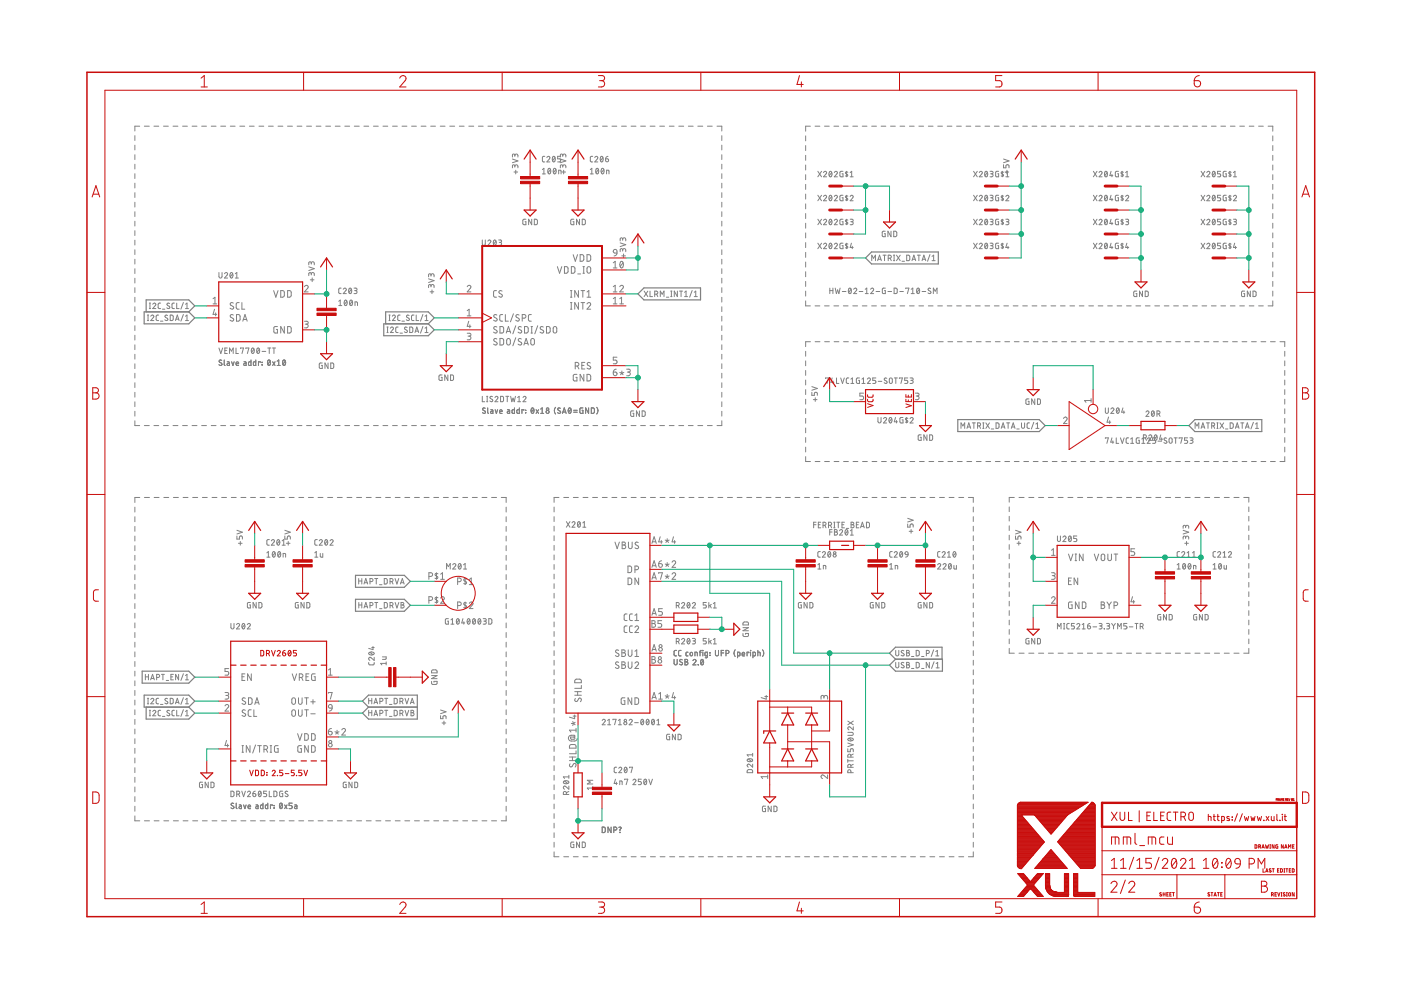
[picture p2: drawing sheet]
<svg xmlns="http://www.w3.org/2000/svg" width="297mm" height="210mm" viewBox="0 0 297 210" stroke-linecap="round" stroke-linejoin="round" font-family="sans-serif">
<g fill="none" stroke="#808080" stroke-width=".21">
<path d="M28.6 28.8v1M28.6 30.8v1M28.6 32.8v1M28.6 34.8v1M28.6 36.8v1M28.6 38.8v1.1M29.6 26.8h-1v1M30.6 26.8h1M32.6 26.8h1.1M34.7 26.8h1M36.7 26.8h1M38.7 26.8h1"/>
<path d="M40.7 26.8h1.1M42.8 26.8h1M44.8 26.8h1M46.8 26.8h1M48.8 26.8h1M50.8 26.8h1.1M52.9 26.8h1M54.9 26.8h1M56.9 26.8h1M58.9 26.8h1.1M61 26.8h1M63 26.8h1"/>
<path d="M65 26.8h1M67 26.8h1.1M69.1 26.8h1M71.1 26.8h1M73.1 26.8h1M75.1 26.8h1.1M77.2 26.8h1M79.2 26.8h1M81.2 26.8h1M83.2 26.8h1M85.2 26.8h1.1M87.3 26.8h1"/>
<path d="M89.3 26.8h1M91.3 26.8h1M93.3 26.8h1.1M95.4 26.8h1M97.4 26.8h1M99.4 26.8h1M101.4 26.8h1M103.5 26.8h1M105.5 26.8h1M107.5 26.8h1M108.6 33.7l1.2 .4-1.2 .4M109 36.5h.7"/>
<path d="M109.2 35.3l.1-.3 .3-.1 .2 .2v.5M109.2 35.5l-.1-.4-.3-.2-.1 .2-.1 .5M109.2 33l.1-.3h.3l.2 .1v.5M109.2 33.2l-.1-.4-.3-.1-.1 .1-.1 .5M109.3 36.1v.8M109.5 26.8h1.1M111.5 26.8h1.1M113.6 26.8h1M115 36l.3-.3v1.2M115 36.9h.6M115.5 33.1l-.4 .1-.1 .2 .1 .8 .4 .1M115.6 26.8h1"/>
<path d="M116 33.4a.32 .32 0 0 1 .4-.2 .32 .32 0 0 1 .1 .5l-.5 .6h.6M116.3 35.8l.1-.1a.6 .6 0 0 1 .4 .6 .6 .6 0 0 1-.4 .6l-.3-.6zM116.7 36l-.5 .6M117.2 33.2h.1a.61 .61 0 0 1 .4 .5 .61 .61 0 0 1-.4 .6l-.2-.6zM117.4 35.8l.1-.1a.6 .6 0 0 1 .4 .6 .6 .6 0 0 1-.4 .6l-.2-.6zM117.6 26.8h1M117.7 33.4l-.5 .7M117.9 36l-.6 .6M118.4 36.9v-.8l.5 .1 .1 .7M118.8 33.7l1.2 .4-1.2 .4M118.9 33.1h-.7v.6h.4a.34 .34 0 0 1 .3 .3 .34 .34 0 0 1-.3 .3h-.4M119.1 36.5h.8"/>
<path d="M119.3 35.3l.1-.3 .3-.1 .2 .2 .1 .5M119.3 35.5v-.4l-.3-.2-.2 .2v.5M119.3 33l.1-.3h.3l.2 .1 .1 .5M119.3 33.2v-.4l-.3-.1-.2 .1v.5M119.5 36.1v.8M119.6 26.8h1.1M121.7 26.8h1M123.7 26.8h1M125.2 36.9h.6M125.2 36l.3-.3v1.2M125.7 33.1l-.4 .1-.1 .2v.8l.5 .1M125.7 26.8h1"/>
<path d="M126.1 33.4a.32 .32 0 0 1 .5-.2 .32 .32 0 0 1 .1 .5l-.6 .6h.6M126.4 35.8l.1-.1a.6 .6 0 0 1 .4 .6 .6 .6 0 0 1-.4 .6l-.2-.6zM126.9 36l-.5 .6M127.4 33.2h.1a.6 .6 0 0 1 .4 .5 .6 .6 0 0 1-.4 .6l-.2-.6zM127.6 35.8l.1-.1a.6 .6 0 0 1 .4 .6 .6 .6 0 0 1-.4 .6l-.3-.6zM127.7 26.8h1.1M127.8 33.4l-.5 .7M128 36l-.5 .6M128.4 33.7h.4a.32 .32 0 0 1 .2 .3 .32 .32 0 0 1-.3 .3 .32 .32 0 0 1-.3-.3zM128.6 36.9v-.8l.5 .1v.7M128.9 33.1l-.4 .2-.1 .4M129.8 26.8h1"/>
<path d="M131.8 26.8h1M133.8 26.8h1M135.8 26.8h1M137.8 26.8h1.1M139.9 26.8h1M141.9 26.8h1M143.9 26.8h1M145.9 26.8h1.1M148 26.8h1M150 26.8h1M152 26.8h1v1M153 28.8v1"/>
<path d="M153 30.8v1M153 32.8v1M153 34.8v1M153 36.8v1M153 38.8v1.1M170.8 28.8v1.1M170.8 30.9v1M170.8 32.9v1.1M170.8 35v1M170.8 37v1.1M170.8 39.1v1.1M171.8 26.8h-1v1"/>
<path d="M172.8 26.8h1M173.4 36.3l.8 1.2M174.2 36.3l-.8 1.2M174.6 36.6a.32 .32 0 0 1 .5-.3 .32 .32 0 0 1 .1 .6l-.6 .6h.7M174.8 26.8h1M175.9 36.4l.1-.1a.6 .6 0 0 1 .4 .6 .6 .6 0 0 1-.4 .6l-.3-.6zM176.3 36.6l-.5 .6M176.8 26.8h1M176.9 36.6a.32 .32 0 0 1 .4-.3 .32 .32 0 0 1 .1 .6l-.5 .6h.6M178.7 36.3l-.6 .1v.8l.1 .3h.5v-.6h-.2M178.8 26.8h1M179.5 36.3v1.2"/>
<path d="M179.8 36.5l-.4-.1-.2 .2 .5 .5v.2h-.5M180.3 37.5h.6M180.3 36.6l.3-.3v1.2M180.8 26.8h1M182.8 26.8h1M184.8 26.8h1M186.8 26.8h1M188.8 26.8h1M190.8 26.8h1M192.8 26.8h1M194.8 26.8h1M196.8 26.8h1"/>
<path d="M198.8 26.8h1M200.8 26.8h1M202.8 26.8h1M204.8 26.8h1M206.4 36.3l.8 1.2M206.8 26.8h1M207.2 36.3l-.8 1.2M207.6 36.6a.32 .32 0 0 1 .5-.3 .32 .32 0 0 1 .1 .6l-.6 .6h.7M208.8 26.8h1M208.9 36.4l.1-.1a.6 .6 0 0 1 .4 .6 .6 .6 0 0 1-.4 .6l-.2-.6zM209.3 36.6l-.5 .6M209.9 36.3l.5 .1 .1 .1-.1 .3-.4 .1"/>
<path d="M210.2 36.9l.3 .2v.3l-.6 .1M210.8 26.8h1M211.7 36.3l-.6 .1v.8l.1 .3h.5v-.6h-.2M212.5 36.3v1.2M212.8 34.9v.7h.5v-.4a.34 .34 0 0 1 .3-.3 .34 .34 0 0 1 .3 .3v.4M212.8 36.5l-.4-.1-.1 .2 .4 .5v.2h-.4M212.8 33.7l1.1 .4-1.1 .4M212.8 26.8h1M213.1 36.5h.8M213.3 37.5h.6M213.3 36.6l.3-.3v1.2M213.5 36.1v.8"/>
<path d="M214.8 26.8h1M216.8 26.8h1M218.8 26.8h1M220.8 26.8h1M222.8 26.8h1M224.8 26.8h1M226.8 26.8h1M228.8 26.8h1M230.8 26.8h1M231.8 36.3l.8 1.2M232.6 36.3l-.8 1.2M232.8 26.8h1"/>
<path d="M233 36.6a.32 .32 0 0 1 .5-.3 .32 .32 0 0 1 .1 .6l-.6 .6h.7M234.4 36.3a.6 .6 0 0 1 .4 .6 .6 .6 0 0 1-.4 .6 .88 .88 0 0 1 0-1.2zM234.7 36.6l-.5 .6M234.8 26.8h1M235.6 36.3l-.3 .9h.6M235.8 37v.5M236.8 26.8h1M237.1 36.3l-.6 .1v.8l.1 .3h.5v-.6h-.2M237.9 36.3v1.2M238.2 36.5h-.5v.2l.5 .5-.2 .2-.3-.1M238.7 36.6l.3-.3v1.2M238.7 37.5h.6"/>
<path d="M238.8 26.8h1M240.8 26.8h1.1M242.8 26.8h1M244.8 26.8h1.1M246.8 26.8h1M248.8 26.8h1.1M250.8 26.8h1M252.8 26.8h1.1M254.7 36.3l.7 1.2M254.8 26.8h1M255.4 36.3l-.7 1.2M255.9 36.6a.33 .33 0 0 1 .4-.3 .33 .33 0 0 1 .1 .6l-.5 .6h.6"/>
<path d="M256.8 26.8h1.1M257.2 36.4v-.1a.6 .6 0 0 1 .5 .6 .6 .6 0 0 1-.5 .6l-.2-.6zM257.6 36.6l-.5 .6M258.8 36.3h-.7v.6h.5a.32 .32 0 0 1 .2 .3 .32 .32 0 0 1-.2 .3h-.5M258.8 26.8h1M260 36.3l-.6 .1-.1 .8 .2 .3h.5v-.6h-.2M260.8 36.3v1.2M260.9 26.8h1M261 36.5h-.4l-.1 .2 .5 .5-.1 .2-.4-.1M261.5 37.5h.7M261.5 36.6l.3-.3v1.2M262.8 26.8h1"/>
<path d="M264.9 26.8h1M266.8 26.8h1M268.9 26.8h1v1M269.9 28.8v1.1M269.9 30.9v1M269.9 32.9v1.1M269.9 35v1M269.9 37v1.1M269.9 39.1v1.1M28.6 40.9v1M28.6 42.9v1M28.6 44.9v1"/>
<path d="M28.6 46.9v1M28.6 48.9v1M28.6 50.9v1M28.6 53v1M28.6 55v1M28.6 57v1M28.6 59v1M46.4 57.8v.8l.3 .3 .3-.1 .1-1M47.6 58a.32 .32 0 0 1 .5-.2 .32 .32 0 0 1 .1 .5l-.6 .6h.7M48.9 57.9l.1-.1a.58 .58 0 0 1 .4 .6 .58 .58 0 0 1-.4 .5l-.3-.5zM49.3 58l-.5 .7M49.9 58l.3-.2v1.1"/>
<path d="M49.9 58.9h.6M65.5 56.6l1.1 .4-1.1 .4M65.8 59.3h.8M66 58.1l.1-.3h.4l.1 .6M66 58.3v-.4l-.3-.1-.2 .1v.5M66 55.8l.2-.3 .3 .1 .1 .6M66 56v-.4l-.3-.1-.2 .1v.6M66.2 58.9v.8M90.9 59.1l1.1 .4-1.1 .4M91.4 58.4l.2-.4 .3 .1 .1 .6M91.4 58.5v-.3l-.3-.2-.2 .2v.5M102.3 50.9v.9l.2 .2 .4-.2v-.9"/>
<path d="M103.4 51.1a.31 .31 0 0 1 .5-.2 .31 .31 0 0 1 .1 .5l-.6 .6h.7M104.7 51l.1-.1a.57 .57 0 0 1 .4 .6 .57 .57 0 0 1-.4 .5l-.2-.5zM105.2 51.1l-.6 .7M105.7 50.9h.5l.1 .2-.1 .3h-.3M106 51.4l.3 .2v.3l-.6 .1M111.5 46.5l-.6 .1v1h.6v-.6h-.2M112.7 46.5v1.1l-.6-1.1v1.1M113.3 46.5h.4l.2 .2v.8l-.2 .1h-.4zM118.2 56.5l.4 1.4 .5-1.4M119.7 56.5l.5 .1 .2 .2v.9l-.2 .2h-.5zM121.1 56.5l.6 .1 .2 .2v.9l-.2 .2h-.6zM121.5 54l.5 1.4 .4-1.4"/>
<path d="M121.7 46.5l-.6 .1v1h.6v-.6h-.2M122.5 58.1h.6M122.9 46.5v1.1l-.7-1.1v1.1M123 54h.5l.2 .2 .1 .8-.3 .4h-.5zM123.4 46.5h.5l.2 .2v.8l-.2 .1h-.5zM123.6 56.5h.3M123.6 57.9h.3M123.8 56.5v1.4M124.5 54h.5l.2 .2v.8l-.2 .4h-.5zM124.6 56.6h.5l.1 .9a.39 .39 0 0 1-.3 .4 .39 .39 0 0 1-.4-.4zM130 55.7l.4-.3v1.4M130 56.8h.8"/>
<path d="M130.2 53h.5l.1 .7-.7-.1-.1-.3zM130.8 53.7l-.1 .3-.5 .3M131.5 51.5l1.2 .4-1.2 .4M131.6 55.5l.1-.1a.71 .71 0 0 1 .5 .7 .71 .71 0 0 1-.5 .7l-.3-.7zM131.8 54.3h.8M132 53l.3-.3 .2 .1 .2 .6M132 53.2v-.3l-.3-.2-.2 .3v.4M132 50.7l.3-.3 .2 .1 .2 .6M132 50.9v-.3l-.3-.2-.2 .3v.4M132.1 55.7l-.6 .8M132.2 53.8v.8M153 40.9v1"/>
<path d="M153 42.9v1M153 44.9v1M153 46.9v1M153 48.9v1M153 50.9v1M153 53v1M153 55v1M153 57v1M153 59v1M170.8 41.1v1.1M170.8 43.2v1.1M170.8 45.3v1"/>
<path d="M170.8 47.3v1.1M170.8 49.4v1M170.8 51.4v1.1M170.8 53.5v1.1M170.8 55.6v1M170.8 57.6v1.1M170.8 59.7v1M173.4 41.4l.8 1.2M173.4 46.5l.8 1.1M173.4 51.6l.8 1.1M174.2 41.4l-.8 1.2M174.2 46.5l-.8 1.1"/>
<path d="M174.2 51.6l-.8 1.1M174.6 41.7a.32 .32 0 0 1 .5-.3 .32 .32 0 0 1 .1 .5l-.6 .7h.7M174.6 46.7a.32 .32 0 0 1 .5-.2 .32 .32 0 0 1 .1 .5l-.6 .6h.7M174.6 51.8a.32 .32 0 0 1 .5-.2 .32 .32 0 0 1 .1 .5l-.6 .6h.7M175.9 41.5l.1-.1a.58 .58 0 0 1 .4 .6 .58 .58 0 0 1-.4 .5l-.3-.5zM175.9 46.6l.1-.1a.58 .58 0 0 1 .4 .6 .58 .58 0 0 1-.4 .5l-.3-.5zM175.9 51.6h.1a.58 .58 0 0 1 .4 .5 .58 .58 0 0 1-.4 .6l-.3-.5zM176.3 41.7l-.5 .6M176.3 46.7l-.5 .7M176.3 51.8l-.5 .7M176.9 41.7a.32 .32 0 0 1 .4-.3 .32 .32 0 0 1 .1 .5l-.5 .7h.6M176.9 46.7a.32 .32 0 0 1 .5-.2 .32 .32 0 0 1 0 .5l-.5 .6h.6"/>
<path d="M176.9 51.8a.32 .32 0 0 1 .5-.2 .32 .32 0 0 1 0 .5l-.5 .6h.6M178.7 41.4l-.6 .1v.8l.1 .3h.5v-.7h-.2M178.7 46.5l-.6 .1 .1 1h.5v-.6h-.2M178.7 51.6l-.6 .1 .1 1h.5v-.6h-.2M179.5 41.4v1.2M179.5 46.5v1.1M179.5 51.6v1.1M179.8 41.6l-.4-.1-.2 .2 .5 .5v.2h-.5M179.8 46.7l-.4-.1-.2 .2 .5 .4v.3h-.5M179.8 51.8l-.4-.1-.2 .2 .5 .4v.3l-.5-.1M180.3 41.7a.32 .32 0 0 1 .4-.3 .32 .32 0 0 1 .1 .5l-.5 .7h.6M180.3 46.5h.4l.2 .2-.1 .2-.4 .1"/>
<path d="M180.5 51.6l-.2 .9h.6M180.6 47l.2 .1v.4l-.5 .1M180.7 52.2v.5M184.8 55.3v-1.2l.4 .7 .4-.7v1.2M186.1 55.3l.4-1.2 .4 1.2M186.2 55h.6M187.2 54.1h.7M187.5 54.1v1.2M187.7 49l-.6 .1v1l.6 .1v-.6h-.2M188.3 54.8l.6-.2v-.4l-.6-.1v1.2M188.7 54.8l.3 .5M188.9 49v1.2l-.6-1.2v1.2"/>
<path d="M189.4 54.1h.3M189.4 55.3h.3M189.5 49h.4l.2 .3v.6l-.2 .3h-.4zM189.6 54.1v1.2M190.1 54.1l.8 1.2M190.9 54.1l-.8 1.2M191.2 55.4h.6M192.2 54.1h.5l.2 .2v.8l-.2 .1-.5 .1zM193.4 55.3l.4-1.2 .3 1.2M193.5 55h.5M194.5 54.1h.6M194.8 54.1v1.2"/>
<path d="M195.5 55.3l.4-1.2 .4 1.2M195.6 55h.6M197.2 54l-.5 1.4M197.6 55.3h.7M197.6 54.4l.4-.3v1.2M206.4 41.4l.8 1.2M206.4 46.5l.8 1.1M206.4 51.6l.8 1.1M207.2 41.4l-.8 1.2M207.2 46.5l-.8 1.1M207.2 51.6l-.8 1.1M207.6 41.7a.32 .32 0 0 1 .5-.3 .32 .32 0 0 1 .1 .5l-.6 .7h.7"/>
<path d="M207.6 46.7a.32 .32 0 0 1 .5-.2 .32 .32 0 0 1 .1 .5l-.6 .6h.7M207.6 51.8a.32 .32 0 0 1 .5-.2 .32 .32 0 0 1 .1 .5l-.6 .6h.7M208.9 41.5l.1-.1a.58 .58 0 0 1 .4 .6 .58 .58 0 0 1-.4 .5l-.2-.5zM208.9 46.6l.1-.1a.58 .58 0 0 1 .4 .6 .58 .58 0 0 1-.4 .5l-.2-.5zM208.9 51.6h.1a.58 .58 0 0 1 .4 .5 .58 .58 0 0 1-.4 .6l-.2-.5zM209.3 41.7l-.5 .6M209.3 46.7l-.5 .7M209.3 51.8l-.5 .7M209.9 41.4h.5l.1 .2-.1 .3h-.4M209.9 46.5h.5l.1 .2-.1 .3h-.4M209.9 51.6h.5l.1 .2-.1 .2-.4 .1M210.2 41.9l.3 .3v.3l-.6 .1"/>
<path d="M210.2 47l.3 .1v.4l-.6 .1M210.2 52.1l.3 .1v.4l-.6 .1M211.7 41.4l-.6 .1v.8l.1 .3h.5v-.7h-.2M211.7 46.5l-.6 .1 .1 1h.5v-.6h-.2M211.7 51.6l-.6 .1 .1 1h.5v-.6h-.2M212.5 41.4v1.2M212.5 46.5v1.1M212.5 51.6v1.1M212.8 41.6l-.4-.1-.1 .2 .4 .4v.3h-.4M212.8 46.7l-.4-.1-.1 .2 .4 .4v.3h-.4M212.8 51.8l-.4-.1-.1 .2 .4 .4v.3l-.4-.1M213.3 41.7a.32 .32 0 0 1 .4-.3 .32 .32 0 0 1 .1 .5l-.5 .7h.6"/>
<path d="M213.3 46.5h.5l.1 .2-.1 .3h-.4M213.5 51.6l-.2 .9h.6M213.6 47l.2 .1v.4l-.5 .1M213.7 52.2v.5M231.8 41.4l.8 1.2M231.8 46.5l.8 1.1M231.8 51.6l.8 1.1M232.6 41.4l-.8 1.2M232.6 46.5l-.8 1.1M232.6 51.6l-.8 1.1M233 41.7a.32 .32 0 0 1 .5-.3 .32 .32 0 0 1 .1 .5l-.6 .7h.7M233 46.7a.32 .32 0 0 1 .5-.2 .32 .32 0 0 1 .1 .5l-.6 .6h.7"/>
<path d="M233 51.8a.32 .32 0 0 1 .5-.2 .32 .32 0 0 1 .1 .5l-.6 .6h.7M234.4 41.4a.58 .58 0 0 1 .4 .6 .58 .58 0 0 1-.4 .5 .85 .85 0 0 1 0-1.1zM234.4 46.5a.58 .58 0 0 1 .4 .6 .58 .58 0 0 1-.4 .5 .85 .85 0 0 1 0-1.1zM234.4 51.6a.58 .58 0 0 1 .4 .5 .58 .58 0 0 1-.4 .6 .85 .85 0 0 1 0-1.1zM234.7 41.7l-.5 .6M234.7 46.7l-.5 .7M234.7 51.8l-.5 .7M235.6 51.6l-.3 .9h.6M235.6 41.4l-.3 .9h.6M235.6 46.5l-.3 .9h.6M235.8 42.1v.5M235.8 47.1v.5"/>
<path d="M235.8 52.2v.5M237.1 41.4l-.6 .1v.8l.1 .3h.5v-.7h-.2M237.1 46.5l-.6 .1 .1 1h.5v-.6h-.2M237.1 51.6l-.6 .1 .1 1h.5v-.6h-.2M237.9 41.4v1.2M237.9 46.5v1.1M237.9 51.6v1.1M238.2 41.6l-.4-.1-.1 .2 .4 .4v.3h-.4M238.2 46.7l-.4-.1-.1 .2 .4 .4v.3h-.4M238.2 51.8l-.4-.1-.1 .2 .4 .4v.3l-.4-.1M238.7 41.7a.32 .32 0 0 1 .4-.3 .32 .32 0 0 1 .1 .5l-.5 .7h.6M238.7 46.5h.5l.1 .2-.1 .3h-.4"/>
<path d="M238.9 51.6l-.2 .9h.6M239 47l.2 .1v.4l-.5 .1M239.1 52.2v.5M254.7 41.4l.7 1.2M254.7 46.5l.7 1.1M254.7 51.6l.7 1.1M255.4 41.4l-.7 1.2M255.4 46.5l-.7 1.1M255.4 51.6l-.7 1.1M255.9 41.7a.33 .33 0 0 1 .4-.3 .33 .33 0 0 1 .1 .5l-.5 .7h.6M255.9 46.7a.33 .33 0 0 1 .4-.2 .33 .33 0 0 1 .1 .5l-.5 .6h.6M255.9 51.8a.33 .33 0 0 1 .4-.2 .33 .33 0 0 1 .1 .5l-.5 .6h.6"/>
<path d="M257.2 41.5v-.1a.58 .58 0 0 1 .5 .6 .58 .58 0 0 1-.5 .5l-.2-.5zM257.2 46.6v-.1a.58 .58 0 0 1 .5 .6 .58 .58 0 0 1-.5 .5l-.2-.5zM257.2 51.6a.58 .58 0 0 1 .5 .5 .58 .58 0 0 1-.5 .6l-.2-.5zM257.6 41.7l-.5 .6M257.6 46.7l-.5 .7M257.6 51.8l-.5 .7M258.8 41.4h-.7v.5h.5a.32 .32 0 0 1 .2 .3 .32 .32 0 0 1-.2 .4h-.5M258.8 46.5h-.7v.5h.5a.32 .32 0 0 1 .2 .3 .32 .32 0 0 1-.2 .3h-.5M258.8 51.6h-.7v.5h.5a.32 .32 0 0 1 .2 .3 .32 .32 0 0 1-.2 .3h-.5M260 41.4l-.6 .1-.1 .8 .2 .3h.5v-.7h-.2M260 46.5l-.6 .1v1h.6v-.6h-.2M260 51.6l-.6 .1v1h.6v-.6h-.2"/>
<path d="M260.8 41.4v1.2M260.8 46.5v1.1M260.8 51.6v1.1M261 41.6h-.4l-.1 .2 .5 .5-.1 .1h-.4M261 46.7h-.4l-.1 .2 .5 .5-.1 .1h-.4M261 51.8h-.4l-.1 .2 .5 .5-.1 .1-.4-.1M261.5 41.7a.32 .32 0 0 1 .5-.3 .32 .32 0 0 1 .1 .5l-.6 .7h.7M261.5 46.5h.5l.1 .2-.1 .3h-.4M261.8 51.6l-.3 .9h.7M261.8 47l.3 .1v.4l-.6 .1M262 52.2v.5M269.9 41.1v1.1"/>
<path d="M269.9 43.2v1.1M269.9 45.3v1M269.9 47.3v1.1M269.9 49.4v1M269.9 51.4v1.1M269.9 53.5v1.1M269.9 55.6v1M269.9 57.6v1.1M269.9 59.7v1M28.6 61v1M28.6 63v1.1M28.6 65v1.1"/>
<path d="M28.6 67.1v1M28.6 69.1v1M28.6 71.1v1M28.6 73.1v1M28.6 75.1v1M28.6 77.1v1M28.6 79.1v1.1M31.2 68h.3M31.2 66.8h.3M31.4 66.8v1.2M31.7 65.4h.2M31.7 64.3h.2"/>
<path d="M31.8 64.3v1.1M32 67.1a.32 .32 0 0 1 .4-.3 .32 .32 0 0 1 .1 .5l-.5 .7h.6M32.4 64.5a.32 .32 0 0 1 .4-.2 .32 .32 0 0 1 .1 .5l-.5 .6h.6M33.6 66.8h-.4l-.1 .3v.7l.5 .2M34 68.1h.5M34.1 64.3h-.4l-.2 .2v.8l.6 .1M34.4 65.6h.5M35.5 66.9a.29 .29 0 0 0-.4 0 .29 .29 0 0 0 0 .4l.5 .3a.32 .32 0 0 1-.2 .4 .32 .32 0 0 1-.5-.2M35.9 64.4l-.3-.1-.2 .2 .6 .5a.32 .32 0 0 1-.2 .4 .32 .32 0 0 1-.4-.1M36.1 66.8h.4l.2 .2v.8l-.2 .1-.4 .1zM37 64.3h-.4l-.1 .2v.9h.5M37.2 68l.4-1.2 .4 1.2"/>
<path d="M37.3 67.7h.6M37.5 64.3v1.1h.5M38.9 64.1l-.5 1.5M38.9 66.7l-.5 1.4M39.3 65.4h.7M39.3 64.5l.3-.2v1.1M39.3 67.1l.3-.3v1.2M39.3 68h.7M45.2 64.4h.8M45.2 63.3l.4-.3v1.4M45.5 65.6l-.3 1.1h.8M45.7 66.3v.7"/>
<path d="M46.4 73.8l.4 1.2 .4-1.2M47 76.4l-.4-.1-.1 .3 .4 .4a.32 .32 0 0 1 0 .5 .32 .32 0 0 1-.5-.2M47.5 76.3v1l.2 .2M47.7 74.3h.4M48.2 76.7h.3l.1 .2v.6h-.4v-.3l.4-.2M48.2 73.8h-.5v1.2h.5M48.7 75v-1.2l.4 .6 .3-.6v1.2M49.1 76.7l.3 .8 .2-.8M49.5 64.3a.35 .35 0 0 0-.6-.1 .35 .35 0 0 0 .1 .5l.4 .3a.34 .34 0 0 1 .1 .5 .34 .34 0 0 1-.6-.1l-.1-.1M49.5 66.8a.35 .35 0 0 0-.6-.1 .35 .35 0 0 0 .1 .6l.4 .2a.34 .34 0 0 1 0 .5 .34 .34 0 0 1-.5 0l-.1-.1M50 73.8v1.2h.5M50.1 77.1h.5a.28 .28 0 0 0-.2-.4 .28 .28 0 0 0-.3 .3l.1 .5h.4"/>
<path d="M50.1 66.7h.6l.2 .2v.9l-.2 .3h-.6zM50.7 64.2h-.4l-.2 .3v.9l.6 .2M51 73.9v-.1h.6l-.3 1.2M51.3 64.2v1.4h.6M51.5 68.1l.4-1.4 .5 1.4M51.6 67.7h.7M51.7 76.7h.4l.1 .2v.6h-.4l-.1-.3 .5-.2M52.1 73.9v-.1h.7l-.3 1.2M53.2 76.3v1.2h-.4l-.1-.7 .5-.1M53.4 73.9l.1-.1a.58 .58 0 0 1 .4 .6 .58 .58 0 0 1-.4 .5l-.2-.5zM53.8 74l-.5 .7M54.2 76.3v1.2h-.4l-.1-.7 .5-.1"/>
<path d="M54.6 73.9v-.1a.58 .58 0 0 1 .5 .6 .58 .58 0 0 1-.5 .5l-.2-.5zM55 74l-.5 .7M55.2 76.8v-.1h-.4v.8M55.5 76.8h.1M55.5 77.3h.1M55.6 74.5h.7M56.8 73.8h.6M56.9 76.4v-.1a.58 .58 0 0 1 .5 .6 .58 .58 0 0 1-.5 .6l-.2-.6zM57.1 73.8v1.2M57.3 76.6l-.5 .6M57.8 73.8h.6M57.8 76.7l.5 .8"/>
<path d="M58 61.6l.5 1.4 .4-1.4M58.1 73.8v1.2M58.3 76.7l-.5 .8M58.8 77.5h.6M58.8 76.6l.3-.3v1.2M58.8 69.2l-.5 .1-.2 .1v.9l.2 .3h.5v-.8h-.2M59.5 61.6h.5l.3 .2v1l-.3 .2h-.5zM60 76.4l.1-.1a.58 .58 0 0 1 .5 .6 .58 .58 0 0 1-.5 .6l-.2-.6zM60.3 69.2v1.4l-.8-1.4v1.4M60.5 76.6l-.5 .6M61 61.6h.5l.2 .2v1l-.2 .2h-.5zM61 69.2l.5 .1 .2 .2v.9l-.2 .2h-.5z"/>
<path d="M64.6 60.8a.39 .39 0 0 1 .5-.3 .39 .39 0 0 1 .1 .6l-.6 .8h.7M64.6 68.1h.6l.1 .2-.1 .4h-.5M65 68.7a.39 .39 0 0 1 .3 .4 .39 .39 0 0 1-.3 .4h-.4M68.3 77l-.6 .1v.8l.1 .2h.5v-.6h-.2M69.6 77v1.1l-.7-1.1v1.1M70.1 77h.5l.1 .2v.7l-.1 .2h-.5zM71.8 63.9l.3-.3v1.2M71.8 64.8h.7M72.3 61.1h-.4l-.1 .2v.8l.5 .2M72.8 61.3a.32 .32 0 0 1 .4-.2 .32 .32 0 0 1 .1 .5l-.5 .7h.6M73.1 63.7l.1-.1a.58 .58 0 0 1 .4 .6 .58 .58 0 0 1-.4 .6l-.2-.6zM73.6 63.9l-.6 .6"/>
<path d="M74.1 61.2v-.1a.58 .58 0 0 1 .5 .6 .58 .58 0 0 1-.5 .5l-.2-.5zM74.3 63.7v-.1a.58 .58 0 0 1 .5 .6 .58 .58 0 0 1-.5 .6l-.2-.6zM74.5 61.3l-.5 .7M74.7 63.9l-.5 .6M75.1 61.1h.5l.1 .2-.1 .3h-.4M75.3 64.8v-.8l.5 .1v.7M75.4 61.6l.2 .1v.4l-.5 .2M82 70.5h.3M82 69.3h.3M82.2 69.3v1.2M82.5 68h.2M82.5 66.8h.2"/>
<path d="M82.6 66.8v1.2M82.8 69.6a.32 .32 0 0 1 .4-.2 .32 .32 0 0 1 .1 .4l-.5 .7h.6M83.2 67.1a.32 .32 0 0 1 .4-.3 .32 .32 0 0 1 .1 .5l-.5 .7h.6M84.4 69.3l-.4 .1-.1 .2 .1 .8 .4 .1M84.8 70.6h.5M84.8 66.8h-.3l-.2 .3 .1 .8 .4 .1M85.2 68.1h.5M86.3 69.4h-.4l-.1 .2 .5 .4a.32 .32 0 0 1-.1 .5 .32 .32 0 0 1-.5-.2M86.7 66.9l-.4-.1-.1 .3 .5 .4a.32 .32 0 0 1-.1 .5 .32 .32 0 0 1-.5-.2M86.9 69.3l.4 .1 .2 .1v.8l-.2 .2h-.4zM87.8 66.8h-.4l-.2 .3 .1 .7 .5 .2M88 70.5l.4-1.2 .4 1.2"/>
<path d="M88.1 70.2h.6M88.2 66.8v1.2h.6M89.7 66.7l-.5 1.4M89.7 69.2l-.5 1.4M90.1 68h.7M90.1 67.1l.3-.3v1.2M90.1 69.6l.3-.3v1.2M90.1 70.5h.7M91.2 61.9h.8M91.4 60.6l.2-.3 .3 .1 .1 .6M91.4 60.8v-.3l-.3-.2-.2 .2v.5M91.6 61.5v.8"/>
<path d="M93.7 79.5l-.6 .1v.8l.1 .2 .5 .1v-.7h-.2M95 79.5v1.2l-.7-1.2v1.2M95.5 79.5h.5l.1 .2v.8l-.1 .1-.5 .1zM99.1 60.8a.38 .38 0 0 1 .5-.3 .38 .38 0 0 1 .1 .6l-.6 .8h.7M99.1 70.7h.6l.1 .2-.1 .3-.5 .1M99.1 65.9l.4-.3v1.4M99.1 67h.7M99.4 68.1l-.3 1.1h.7M99.5 71.3a.39 .39 0 0 1 .3 .4 .39 .39 0 0 1-.3 .4h-.4M99.6 68.9v.6M105.3 61.6h-.5l-.2 .3 .1 .9 .6 .2M105.3 66.8l-.4-.1-.2 .3 .1 .2 .5 .3a.35 .35 0 0 1 0 .5 .35 .35 0 0 1-.5 0l-.2-.1"/>
<path d="M105.3 69.3h-.4l-.2 .2 .1 .2 .5 .3a.35 .35 0 0 1 0 .6 .35 .35 0 0 1-.5-.1l-.2-.1M105.3 71.9l-.3-.1-.3 .3 .1 .2 .5 .3a.35 .35 0 0 1 0 .5 .35 .35 0 0 1-.5 0l-.2-.1M106 69.2l.6 .1 .2 .2v.9l-.2 .2h-.6zM106 71.8h.6l.2 .2v.9l-.2 .2-.6 .1zM106.4 61.7l-.4-.1-.2 .3 .6 .5a.35 .35 0 0 1 0 .6 .35 .35 0 0 1-.5-.1l-.2-.1M106.6 66.7h-.4l-.2 .3v.9l.6 .2M107.1 66.7v1.4h.7M107.3 70.6l.5-1.4 .5 1.4M107.5 70.3h.7M107.5 71.9l.3-.1 .3 .1 .1 .9a.39 .39 0 0 1-.4 .4 .39 .39 0 0 1-.4-.4zM108.9 66.5l-.7 1.7M109.3 69.1l-.6 1.7"/>
<path d="M109.3 71.6l-.6 1.7M110 66.8l-.4-.1-.2 .3 .1 .2 .5 .3a.35 .35 0 0 1 0 .5 .35 .35 0 0 1-.5 0l-.2-.1M110.5 69.3h-.4l-.2 .2 .6 .5a.35 .35 0 0 1 0 .6 .35 .35 0 0 1-.5-.1l-.2-.1M110.5 71.9l-.3-.1-.3 .3 .6 .5a.35 .35 0 0 1 0 .5 .35 .35 0 0 1-.5 0l-.2-.1M110.7 67.5h.4a.38 .38 0 0 0 .4-.4 .38 .38 0 0 0-.4-.4h-.4v1.4M111.1 73.2l.4-1.4 .5 1.4M111.2 69.2l.5 .1 .3 .2v.7l-.3 .4h-.5zM111.2 72.8h.7M112.6 69.2h.3M112.6 70.6h.3M112.6 66.7h-.4l-.2 .3 .1 .9 .2 .2h.3M112.6 71.9l.3-.1 .3 .1 .1 .9a.38 .38 0 0 1-.4 .4 .38 .38 0 0 1-.4-.4z"/>
<path d="M112.7 69.2v1.4M114 69.1l-.6 1.7M115.2 69.3a.35 .35 0 0 0-.5 0 .35 .35 0 0 0 0 .5l.4 .2a.35 .35 0 0 1 .1 .6 .35 .35 0 0 1-.6-.1l-.1-.1M115.9 69.2l.5 .1 .2 .2v.7l-.2 .4h-.5zM117.4 69.3h.5l.1 .9a.38 .38 0 0 1-.3 .4 .38 .38 0 0 1-.4-.4zM120.9 61.6h.4M120.9 63h.4M120.9 65.6h.4M120.9 64.2h.4M121.1 61.6v1.4M121.1 64.2v1.4M122 77.6h.3a.39 .39 0 0 0 .4-.4 .39 .39 0 0 0-.4-.4h-.3v1.4"/>
<path d="M122.3 79.4h-.4l-.3 .2-.1 .9 .2 .3h.6v-.8h-.2M122.4 77.6l.3 .6M122.6 61.6v1.4l-.7-1.4v1.4M122.6 64.2v1.4l-.7-1.4v1.4M123.2 61.6h.8M123.2 64.2h.8M123.4 77.5h.4M123.6 61.6v1.4M123.6 64.2v1.4M123.8 79.4v1.4l-.8-1.4v1.4M124 76.8h-.6v1.4h.6M124.5 64.5a.38 .38 0 0 1 .5-.3 .38 .38 0 0 1 .1 .6l-.6 .8h.7"/>
<path d="M124.5 79.4h.5l.2 .2v.8l-.2 .4h-.5zM124.5 63h.7M124.5 61.9l.3-.3v1.4M125.2 77a.35 .35 0 0 0-.6-.1 .35 .35 0 0 0 .1 .5l.4 .3a.32 .32 0 0 1 .1 .4 .32 .32 0 0 1-.4 .1l-.3-.2M130 78.9h.5a.39 .39 0 0 1 .3 .4 .39 .39 0 0 1-.4 .4 .39 .39 0 0 1-.4-.4zM130 61.9h.8M130 60.8l.4-.3v1.4M130 63.3l.4-.3v1.4M130 64.4h.8M130.7 78.3l-.4 .1-.3 .5M130.8 75.7h-.8v.6h.5a.4 .4 0 0 1 .3 .4 .4 .4 0 0 1-.3 .4h-.5M131.4 60.8a.38 .38 0 0 1 .5-.3 .38 .38 0 0 1 .2 .6l-.7 .8h.8"/>
<path d="M131.4 64.4h.8M131.4 63.3l.4-.3v1.4M131.4 79l.4 .1M131.8 78.7v.4M131.8 79.1l.3 .4M131.8 79.1l-.2 .4M132.3 79l-.5 .1M132.9 78.3h.6l.1 .2-.1 .3-.5 .1M133.2 78.9a.39 .39 0 0 1 .4 .4 .39 .39 0 0 1-.4 .4h-.3M136.6 61.7l.8 1.2M137.4 61.7l-.8 1.2M137.8 61.7v1.2h.5"/>
<path d="M138.8 62.4l.6-.1v-.5l-.6-.1v1.2M139.2 62.4l.3 .5M140 62.9v-1.2l.4 .7 .4-.7v1.2M141.3 63h.5M142.2 62.9h.3M142.2 61.7h.3M142.3 61.7v1.2M143.6 61.7v1.2l-.6-1.2v1.2M144.1 61.7h.6M144.4 61.7v1.2M145.1 62l.4-.3v1.2M145.1 62.9h.7"/>
<path d="M146.7 61.6l-.5 1.4M147.2 62.9h.6M147.2 62l.3-.3v1.2M153 61v1M153 63v1.1M153 65v1.1M153 67.1v1M153 69.1v1M153 71.1v1M153 73.1v1M153 75.1v1M153 77.1v1"/>
<path d="M153 79.1v1.1M170.8 61.7v1.1M170.8 63.8v1.1h1M170.8 74.5v1M170.8 76.5v1.1M170.8 78.5v1.1M171.8 72.5h-1v1M172.8 64.9h1M172.8 72.5h1M174.8 64.9h1M174.8 72.5h1.1M175.9 61.1v1.2"/>
<path d="M175.9 61.6h.7M176.6 61.1v1.2M176.8 64.9h1M176.8 72.5h1.1M177.1 61.1l.2 1.2 .3-.8 .3 .8 .2-1.2M178.6 61.8h.8M178.8 64.9h1M178.9 72.5h1M180 61.2l.1-.1a.58 .58 0 0 1 .4 .6 .58 .58 0 0 1-.4 .5l-.2-.5zM180.4 61.3l-.5 .7M180.8 64.9h1M180.9 72.5h1"/>
<path d="M181 61.3a.33 .33 0 0 1 .5-.2 .33 .33 0 0 1 .1 .5l-.6 .7h.7M182.2 61.8h.7M182.8 64.9h1M182.9 72.5h1M183.5 62.3h.6M183.5 61.3l.3-.2v1.2M184.6 61.3a.32 .32 0 0 1 .5-.2 .32 .32 0 0 1 0 .5l-.5 .7h.6M184.8 64.9h1M184.9 72.5h1M185.7 61.8h.8M186.8 64.9h1M186.9 72.5h1"/>
<path d="M187.7 61.1l-.6 .1v1l.6 .1v-.7h-.2M188.3 61.8h.7M188.8 64.9h1M188.9 72.5h1M189.6 61.1h.4l.2 .2v.8l-.2 .1-.4 .1zM190.8 61.8h.7M190.8 64.9h1M190.9 72.5h1M192 61.2v-.1h.7l-.3 1.2M192.8 64.9h1M192.9 72.5h1.1M193.2 62.3h.6"/>
<path d="M193.2 61.3l.3-.2v1.2M194.5 61.2l.1-.1a.58 .58 0 0 1 .4 .6 .58 .58 0 0 1-.4 .5l-.3-.5zM194.8 64.9h1M194.9 61.3l-.5 .7M194.9 72.5h1.1M195.5 61.8h.8M196.8 64.9h1M197 72.5h1M197.3 61.2a.29 .29 0 0 0-.4-.1 .29 .29 0 0 0 0 .5l.5 .3a.33 .33 0 0 1-.2 .4 .33 .33 0 0 1-.5-.2M197.9 62.3v-1.2l.4 .6 .4-.6v1.2M198.8 64.9h1M199 72.5h1"/>
<path d="M200.8 64.9h1M201 72.5h1M202.8 64.9h1M203 72.5h1M204.8 64.9h1M205 72.5h1M206.8 64.9h1M207 72.5h1M208.8 64.9h1M209 72.5h1M210.8 64.9h1M211 72.5h1"/>
<path d="M212.8 64.9h1M213 72.5h1.1M214.8 64.9h1M215.1 72.5h1M216.8 64.9h1M217.1 72.5h1M218.8 64.9h1M219.1 72.5h1M220.8 64.9h1M221.1 72.5h1M222.8 64.9h1M223.1 72.5h1"/>
<path d="M224.8 64.9h1M225.1 72.5h1M226.8 64.9h1M227.1 72.5h1M228.8 64.9h1M229.2 72.5h.9M230.8 64.9h1M231.2 72.5h1M232.8 64.9h1M233.2 72.5h1M234.8 64.9h1M235.2 72.5h1"/>
<path d="M236.8 64.9h1M237.2 72.5h1M238.8 64.9h1M239.2 72.5h1M240.8 64.9h1.1M241 61.7l-.6 .1 .1 1 .5 .1v-.6h-.2M241.2 72.5h1M242.2 61.7v1.2l-.6-1.2v1.2M242.8 61.7h.5l.1 .2v.8l-.1 .2h-.5zM242.8 64.9h1M243.2 72.5h1M244.8 64.9h1.1"/>
<path d="M245.2 72.5h1.1M246.8 64.9h1M247.2 72.5h1.1M248.8 64.9h1.1M249.3 72.5h1M250.8 64.9h1M251.3 72.5h1M252.8 64.9h1.1M253.3 72.5h1M254.8 64.9h1M255.3 72.5h1M256.8 64.9h1.1"/>
<path d="M257.3 72.5h1M258.8 64.9h1M259.3 72.5h1M260.9 64.9h1M261.3 72.5h1M262.8 64.9h1M263.3 72.5h1.1M263.9 61.7l-.6 .1v1l.6 .1v-.6h-.2M264.9 64.9h1M265.1 61.7v1.2l-.6-1.2v1.2M265.3 72.5h1.1M265.7 61.7h.4l.2 .2v.8l-.2 .2h-.4z"/>
<path d="M266.8 64.9h1M267.4 72.5h1M269.4 72.5h1M269.9 61.7v1.1M269.9 63.8v1.1h-1M271.4 72.5h1v1M272.4 74.5v1M272.4 76.5v1.1M272.4 78.5v1.1M28.6 81.2v1M28.6 83.2v1M28.6 85.2v1"/>
<path d="M28.6 87.2v1M28.6 89.2v1h1M30.6 90.2h1M32.6 90.2h1.1M34.7 90.2h1M36.7 90.2h1M38.7 90.2h1M40.7 90.2h1.1M42.8 90.2h1M44.8 90.2h1M46.8 90.2h1M48.8 90.2h1"/>
<path d="M50.8 90.2h1.1M52.9 90.2h1M54.9 90.2h1M56.9 90.2h1M58.9 90.2h1.1M61 90.2h1M63 90.2h1M65 90.2h1M67 90.2h1.1M69.1 90.2h1M71.1 90.2h1M73.1 90.2h1"/>
<path d="M75.1 90.2h1.1M77.2 90.2h1M79.2 90.2h1M81.2 90.2h1M83.2 90.2h1M85.2 90.2h1.1M87.3 90.2h1M89.3 90.2h1M91.3 90.2h1M93.3 90.2h1.1M95.4 90.2h1M97.4 90.2h1"/>
<path d="M99.4 90.2h1M101.4 90.2h1M102.3 84v1.2h.5M102.9 86.6l-.4-.1-.2 .2 .5 .5a.29 .29 0 0 1 0 .4 .29 .29 0 0 1-.4 0l-.1-.1M103.2 85.2h.2M103.2 84h.2M103.3 84v1.2M103.4 86.5v1l.2 .2M103.5 90.2h1M104.1 86.9h.3l.1 .2v.6l-.4-.1-.1-.3 .5-.1M104.4 84.1h-.4l-.1 .2 .5 .4a.28 .28 0 0 1 0 .4 .28 .28 0 0 1-.4 0l-.2-.1M104.9 84.3a.32 .32 0 0 1 .5-.3 .32 .32 0 0 1 .1 .5l-.6 .7h.7"/>
<path d="M105 86.9l.2 .8 .3-.8M105.5 90.2h1M105.9 87.2h.5a.27 .27 0 0 0-.1-.3 .27 .27 0 0 0-.4 .2l.1 .4 .4 .2M106.1 84l.5 .1 .1 .1v.8l-.1 .2h-.5zM107.2 84h.7M107.5 90.2h1M107.5 84v1.2M107.6 86.9h.3l.2 .2v.6l-.4-.1-.1-.3 .5-.1M108.3 84l.2 1.2 .3-.8 .2 .8 .3-1.2M109.1 86.5v1.2l-.5-.1v-.6l.5-.1M109.5 90.2h1.1M109.7 84.3l.4-.3v1.2"/>
<path d="M109.7 85.2h.7M110.1 86.5v1.2l-.4-.1-.1-.6 .5-.1M110.9 84.3a.32 .32 0 0 1 .4-.3 .32 .32 0 0 1 .1 .5l-.5 .7h.6M111.1 87v-.1h-.4v.8M111.4 87h.1M111.4 87.5h.1M111.5 90.2h1.1M112.7 86.6l.2-.1a.63 .63 0 0 1 .3 .6 .63 .63 0 0 1-.4 .5l-.2-.5zM113.2 86.7l-.6 .7M113.6 90.2h1M113.7 86.9l.5 .8M114.2 86.9l-.5 .8"/>
<path d="M114.6 87.7h.7M114.6 86.7l.4-.2v1.2M115.6 90.2h1M117.6 90.2h1M117.8 86.4l-.3 .7 .3 .7M118.8 86.6l-.3-.1-.2 .1v.3l.4 .3a.29 .29 0 0 1 .1 .4 .29 .29 0 0 1-.5 0l-.1-.1M119.3 87.7l.3-1.2 .4 1.2M119.4 87.4h.5M119.6 90.2h1.1M120.6 86.6l.1-.1a.58 .58 0 0 1 .4 .6 .58 .58 0 0 1-.4 .5l-.2-.5zM121.1 86.7l-.6 .7M121.6 87h.8"/>
<path d="M121.6 87.4h.8M121.7 90.2h1M123.6 86.5l-.6 .1-.1 .8 .2 .2 .5 .1v-.7h-.2M123.7 90.2h1M124.8 86.5v1.2l-.6-1.2v1.2M125.4 86.5h.4l.2 .2v.6l-.2 .3-.4 .1zM125.7 90.2h1M126.5 86.4l.3 .7-.3 .7M127.7 90.2h1.1M129.8 90.2h1M131.8 90.2h1M133.8 90.2h1"/>
<path d="M134.4 87.1l-.6 .1-.1 .8 .2 .3h.5v-.7h-.2M135.6 87.1v1.2l-.7-1.2v1.2M135.8 90.2h1M136.1 87.1h.5l.2 .2v.7l-.2 .3h-.5zM137.8 90.2h1.1M139.9 90.2h1M141.9 90.2h1M143.9 90.2h1M145.9 90.2h1.1M148 90.2h1M150 90.2h1M153 81.2v1"/>
<path d="M153 83.2v1M153 85.2v1M153 87.2v1M153 89.2v1h-1M170.8 80.6v1M170.8 82.6v1.1M170.8 84.6v1.1M170.8 86.7v1M170.8 88.7v1M170.8 90.7v1.1M170.8 92.8v1M170.8 94.8v1"/>
<path d="M170.8 96.8v1.1h1M172.1 83.2v.6h.6v-.4a.32 .32 0 0 1 .3-.2 .32 .32 0 0 1 .3 .2v.4M172.1 82l1.2 .4-1.2 .3M172.4 84.7h.8M172.8 97.9h1M172.8 84.3v.8M174.8 97.9h1.1M175 80.3v-.2h.7l-.4 1.2M176.4 80.1l-.2 .9h.6M176.6 80.8v.5M176.8 97.9h1.1M177.4 80.1v1.2h.5"/>
<path d="M178.2 80.1l.4 1.2 .4-1.2M178.9 97.9h1M180 80.1l-.4 .1-.2 .2 .1 .7 .5 .2M180.4 81.3h.6M180.4 80.4l.3-.3v1.2M180.9 97.9h1M182.2 80.1l-.6 .2v.7l.1 .3h.5v-.7h-.2M182.8 80.4l.3-.3v1.2M182.8 81.3h.6M182.9 97.9h1M183.1 83.4h-.8v.6h.5a.4 .4 0 0 1 .3 .4 .4 .4 0 0 1-.3 .4h-.5M183.9 80.4a.32 .32 0 0 1 .4-.3 .32 .32 0 0 1 .1 .5l-.5 .7h.7"/>
<path d="M184.9 97.9h1M185.7 80.1h-.7v.5h.4a.34 .34 0 0 1 .3 .4 .34 .34 0 0 1-.3 .3h-.4M186.1 88.5v.9l.3 .3 .4-.2v-1M186.2 80.9h.8M186.9 97.9h1M187.3 88.8a.32 .32 0 0 1 .5-.3 .32 .32 0 0 1 .1 .5l-.6 .7h.7M188 80.2h-.4l-.1 .2 .5 .4a.29 .29 0 0 1 0 .5 .29 .29 0 0 1-.4-.1l-.1-.1M188.6 88.6l.1-.1a.58 .58 0 0 1 .4 .6 .58 .58 0 0 1-.4 .6l-.2-.6zM188.7 80.2l.2-.1 .3 .2v.8l-.3 .2-.3-.2zM188.9 97.9h1M189.1 88.8l-.6 .6M189.6 80.1h.7"/>
<path d="M189.9 88.5l-.3 .9h.7M189.9 80.1v1.2M190.1 89.2v.5M190.7 80.3v-.2h.6l-.3 1.2M190.9 97.9h1M191.5 88.5l-.7 .1v.8l.1 .3h.6v-.7h-.3M192.2 88.5v1.2M192.5 80.1h-.7v.5h.4a.34 .34 0 0 1 .3 .4 .34 .34 0 0 1-.3 .3h-.4M192.5 88.7h-.5v.2l.5 .5-.2 .2-.3-.1M192.9 97.9h1.1M193 88.8a.32 .32 0 0 1 .4-.3 .32 .32 0 0 1 .1 .5l-.5 .7h.6M193 80.1l.5 .1 .1 .1-.1 .3h-.4"/>
<path d="M193.3 80.6l.3 .3-.1 .3-.5 .1M194.1 83.4h.6l.2 .2-.2 .3-.5 .1M194.5 84a.39 .39 0 0 1 .4 .4 .39 .39 0 0 1-.4 .4h-.4M194.9 97.9h1.1M195.3 92.2l-.6 .1v.8l.1 .2 .5 .1v-.7h-.2M196.5 92.2v1.2l-.6-1.2v1.2M197 97.9h1M197.1 92.2h.4l.2 .2v.8l-.2 .1-.4 .1zM199 97.9h1M201 97.9h1M203 97.9h1M203.8 90.8v-1.1l.4 .6 .3-.6v1.1"/>
<path d="M205 97.9h1M205 90.8l.4-1.1 .4 1.1M205.1 90.5h.6M206.1 89.7h.7M206.5 89.7v1.1M207 97.9h1M207.3 90.3l.5-.1v-.4l-.5-.1v1.1M207.6 90.3l.3 .5M208.4 89.7h.2M208.4 90.8h.2M208.5 89.7v1.1M209 97.9h1"/>
<path d="M209 89.7l.8 1.1M209.8 89.7l-.8 1.1M210.2 91h.5M211 97.9h1M211.2 89.7h.4l.2 .2v.6l-.2 .3h-.4zM212.3 90.8l.4-1.1 .4 1.1M212.4 90.5h.6M213 97.9h1.1M213.4 89.7h.7M213.7 89.7v1.1M214.4 90.8l.4-1.1 .4 1.1M214.5 90.5h.6"/>
<path d="M215.1 97.9h1M215.6 91h.5M216.6 89.7v.8l.2 .3 .4-.2v-.9M217.1 97.9h1M218.2 84.6l-.6 .1-.1 .8 .2 .2h.5v-.6h-.2M218.3 89.7h-.4l-.1 .2v.8l.5 .1M219.1 97.9h1M219.2 89.5l-.5 1.5M219.4 84.6v1.1l-.7-1.1v1.1M219.6 89.9l.4-.2v1.1M219.6 90.8h.7M220 84.6h.4l.2 .2v.6l-.2 .3h-.4z"/>
<path d="M221.1 97.9h1M223.1 97.9h1M225.1 97.9h1M225.5 88.7a.38 .38 0 0 1 .5-.2 .38 .38 0 0 1 .1 .5l-.6 .8h.8M227.1 97.9h1M229.2 97.9h.9M231.2 97.9h1M231.3 84.9h-1.4l.4 .4M231.3 84.5v.8M233.2 97.9h1M234.4 86.5v1l.2 .2 .4-.2v-1M234.4 93v-.2h.6l-.3 1.2"/>
<path d="M235 88.4l-.3 1.1h.8M235.2 97.9h1M235.3 89.2v.6M235.5 86.7a.32 .32 0 0 1 .5-.2 .32 .32 0 0 1 .1 .5l-.6 .7h.7M235.8 92.8l-.3 .9h.6M235.9 93.5v.5M236.7 92.8v1.2h.5M236.8 86.6l.1-.1a.58 .58 0 0 1 .4 .6 .58 .58 0 0 1-.4 .5l-.2-.5zM237.2 97.9h1M237.3 86.7l-.6 .7M237.6 92.8l.4 1.2 .3-1.2M238.1 86.5l-.3 .9h.7"/>
<path d="M238.3 87.1v.6M239.2 97.9h1M239.3 92.8l-.4 .1-.1 .2v.7l.5 .2M239.7 94h.7M239.7 93.1l.4-.3v1.2M241.2 97.9h1M241.6 92.8l-.7 .2v.7l.2 .3h.5v-.7h-.2M242.1 94h.6M242.1 93.1l.3-.3v1.2M242.4 92.8l.6-.1v-.4l-.6-.1v1.2M242.8 92.8l.3 .6M243 87.4a.32 .32 0 0 1 .4-.3 .32 .32 0 0 1 .1 .5l-.5 .7h.6"/>
<path d="M243.2 93.1a.32 .32 0 0 1 .5-.3 .32 .32 0 0 1 .1 .5l-.6 .7h.7M243.2 97.9h1M243.6 92.5a.32 .32 0 0 1 .4-.3 .32 .32 0 0 1 .1 .5l-.5 .7h.6M244.3 87.2l.1-.1a.63 .63 0 0 1 .3 .6 .63 .63 0 0 1-.4 .6l-.2-.6zM244.7 87.4l-.5 .6M244.9 92.3l.1-.1a.63 .63 0 0 1 .3 .6 .63 .63 0 0 1-.4 .5l-.2-.5zM245 92.8h-.6v.5h.4a.33 .33 0 0 1 .2 .4 .33 .33 0 0 1-.2 .3h-.4M245.2 97.9h1.1M245.3 92.5l-.5 .6M245.3 87.8l.6-.1v-.5l-.6-.1v1.2M245.5 93.5h.8M245.7 87.8l.3 .5"/>
<path d="M246.1 92.2l-.2 .9h.6M246.3 92.8v.6M247.2 97.9h1.1M247.4 92.9h-.4l-.2 .2 .5 .4a.32 .32 0 0 1-.1 .5 .32 .32 0 0 1-.4-.2M248 92.9l.3-.1 .2 .2v.8l-.2 .2-.3-.1-.1-.2zM248.9 92.8h.7M249.3 97.9h1M249.3 92.8v1.2M250 93v-.2h.7l-.4 1.2M251.3 97.9h1M251.8 92.8h-.7v.5h.4a.34 .34 0 0 1 .3 .4 .34 .34 0 0 1-.3 .3h-.4M252.3 92.8l.5 .1 .1 .1-.1 .3h-.4"/>
<path d="M252.6 93.3l.3 .3v.3l-.6 .1M253.3 97.9h1M253.4 90.8v-1.1l.4 .6 .4-.6v1.1M254.7 90.8l.3-1.1 .4 1.1M254.7 90.5h.6M255.3 97.9h1M255.8 89.7h.6M256.1 89.7v1.1M256.9 90.3l.6-.1v-.4l-.6-.1v1.1M257.3 90.3l.2 .5M257.3 97.9h1M258 89.7h.3"/>
<path d="M258 90.8h.3M258.1 89.7v1.1M258.7 89.7l.7 1.1M259.3 97.9h1M259.4 89.7l-.7 1.1M259.8 91h.5M260.8 89.7h.5l.1 .2 .1 .6-.2 .3h-.5zM261.3 97.9h1M261.9 90.8l.4-1.1 .4 1.1M262 90.5h.6M263.1 89.7h.6M263.3 97.9h1.1"/>
<path d="M263.4 89.7v1.1M264.1 90.8l.4-1.1 .3 1.1M264.2 90.5h.6M265.3 97.9h1.1M265.7 89.5l-.5 1.5M266.2 90.8h.6M266.2 89.9l.3-.2v1.1M267.4 97.9h1M269.4 97.9h1M272.4 80.6v1M272.4 82.6v1.1M272.4 84.6v1.1"/>
<path d="M272.4 86.7v1M272.4 88.7v1M272.4 90.7v1.1M272.4 92.8v1M272.4 94.8v1M272.4 96.8v1.1h-1M28.6 107.5v1.1M28.6 109.6v1M28.6 111.6v1M28.6 113.7v1M28.6 115.7v1.1M28.6 117.8v1"/>
<path d="M28.6 119.8v1M29.6 105.5h-1v1M30.6 105.5h1.1M32.7 105.5h1M34.7 105.5h1.1M36.8 105.5h1M38.8 105.5h1.1M40.9 105.5h1M42.9 105.5h1M45 105.5h1M47 105.5h1M49 105.5h1.1"/>
<path d="M50.2 113.6v.7h.6v-.4a.32 .32 0 0 1 .3-.3 .32 .32 0 0 1 .3 .3v.4M50.2 112.4l1.2 .4-1.2 .4M50.5 115.2h.8M50.9 114.8v.8M51.1 105.5h1M53.1 105.5h1.1M55.2 105.5h1M56.6 117.2l.3-.3v1.2M56.6 118.1h.6M57.1 114.4h-.4l-.1 .3v.7l.5 .2M57.2 105.5h1.1M57.5 114.7a.32 .32 0 0 1 .5-.3 .32 .32 0 0 1 .1 .5l-.6 .7h.7"/>
<path d="M57.9 117h.1a.6 .6 0 0 1 .4 .5 .6 .6 0 0 1-.4 .6l-.3-.6zM58.3 117.2l-.5 .7M58.8 114.5l.1-.1a.6 .6 0 0 1 .4 .6 .6 .6 0 0 1-.4 .6l-.2-.6zM59 117h.1a.6 .6 0 0 1 .4 .5 .6 .6 0 0 1-.4 .6l-.2-.6zM59.3 105.5h1M59.3 114.7l-.6 .6M59.5 117.2l-.6 .7M59.8 115.6h.7M59.8 114.7l.4-.3v1.2M60 118.1v-.8l.5 .1 .1 .7M60.4 113.6v.7h.5v-.4a.32 .32 0 0 1 .3-.3 .32 .32 0 0 1 .4 .3v.4M60.4 112.4l1.2 .4-1.2 .4"/>
<path d="M60.7 115.2h.8M61.1 114.8v.8M61.3 105.5h1.1M63.4 105.5h1M65.4 105.5h1M66.7 118.1h.7M66.7 117.2l.4-.3v1.2M67.3 114.4h-.4l-.2 .3 .1 .7 .5 .2M67.4 105.5h1.1M67.7 114.7a.32 .32 0 0 1 .4-.3 .32 .32 0 0 1 .1 .5l-.5 .7h.6M67.9 117.3v.7l.2 .1h.3v-.8M69 114.5l.1-.1a.6 .6 0 0 1 .4 .6 .6 .6 0 0 1-.4 .6l-.3-.6z"/>
<path d="M69.4 114.7l-.5 .6M69.5 105.5h1M70 114.7a.32 .32 0 0 1 .4-.3 .32 .32 0 0 1 .1 .5l-.5 .7h.6M71.5 105.5h1.1M73.6 105.5h1M75.6 105.5h1.1M77.7 105.5h1M79.7 105.5h1.1M81.7 105.5h1.1M83.8 105.5h1M85.8 105.5h1.1M87.9 105.5h1"/>
<path d="M89.9 105.5h1.1M92 105.5h1M94 105.5h1.1M96 119.8a.32 .32 0 0 1 .4-.3 .32 .32 0 0 1 .1 .5l-.5 .6h.6M96.1 105.5h1M97.3 119.6l.1-.1a.6 .6 0 0 1 .4 .6 .6 .6 0 0 1-.4 .5l-.3-.5zM97.7 119.8l-.5 .6M98.1 105.5h1M98.3 119.8l.3-.3v1.1M100.1 105.5h1.1M102.2 105.5h1M104.2 105.5h1.1"/>
<path d="M106.3 105.5h1v1M107.3 107.5v1.1M107.3 109.6v1M107.3 111.6v1M107.3 113.7v1M107.3 115.7v1.1M107.3 117.8v1M107.3 119.8v1M117.5 107.5v1M117.5 109.5v1.1M117.5 111.6v1M117.5 113.6v1"/>
<path d="M117.5 115.6v1.1M117.5 117.7v1M117.5 119.7v1M118.5 105.5h-1v1M119.5 105.5h1.1M120.1 110.6l.7 1.2M120.8 110.6l-.7 1.2M121.3 110.9a.32 .32 0 0 1 .4-.3 .32 .32 0 0 1 .1 .5l-.5 .7h.6M121.6 105.5h1M122.6 110.7v-.1a.6 .6 0 0 1 .5 .6 .6 .6 0 0 1-.5 .6l-.2-.6zM123 110.9l-.5 .6M123.6 111.8h.6"/>
<path d="M123.6 110.9l.3-.3v1.2M123.6 105.5h1.1M125.6 105.5h1.1M127.7 105.5h1M129.7 105.5h1.1M130.4 114.9l.5 1.4 .4-1.4M131.8 105.5h1M131.9 114.9l.6 .1 .1 .3-.3 .2a.39 .39 0 0 1 .4 .4 .39 .39 0 0 1-.4 .4h-.4zM131.9 115.5h.4M133.2 114.9v1.1a.39 .39 0 0 0 .4 .3 .39 .39 0 0 0 .4-.3v-1.1M133.8 105.5h1.1M135.3 115h-.4l-.2 .3 .5 .4a.38 .38 0 0 1 0 .6 .38 .38 0 0 1-.6-.2"/>
<path d="M135.9 105.5h1M137.9 105.5h1.1M138.2 115.2l.5-1.4 .4 1.4M138.3 114.9h.7M138.3 120h.7M139.7 119.5h.4a.39 .39 0 0 1 .3 .4 .39 .39 0 0 1-.4 .4 .39 .39 0 0 1-.3-.4zM140 105.5h1M140 113.8l-.3 1.1h.7M140.2 114.6v.6M140.3 118.9l-.5 .2-.1 .4M141 114.5l.5 .2M141 119.6l.5 .1"/>
<path d="M141.5 114.2v.5M141.5 119.3v.4M141.5 114.7l.2 .3M141.5 114.7l-.3 .3M141.5 119.7l.2 .4M141.5 119.7l-.3 .4M141.9 114.5l-.4 .2M141.9 119.6l-.4 .1M142 105.5h1M142.5 119.2a.38 .38 0 0 1 .5-.3 .38 .38 0 0 1 .2 .6l-.7 .8h.8M142.8 113.8l-.3 1.1h.8M143 114.6v.6"/>
<path d="M144 105.5h1.1M146.1 105.5h1M148.1 105.5h1.1M150.2 105.5h1M152.2 105.5h1M154.2 105.5h1.1M156.3 105.5h1M158.3 105.5h1.1M160.4 105.5h1M162.4 105.5h1.1M164.5 105.5h1M166.5 105.5h1.1"/>
<path d="M168.6 105.5h1M170.6 105.5h1M172.5 111.3h.5M172.6 105.5h1.1M173 110.7h-.5v1.2M173.4 119.8l.3-.3v1.1M173.5 111.3h.4M173.9 116.9l-.4 .1-.1 .2v.8l.5 .1M174 110.7h-.5v1.2h.5M174.3 117.2a.32 .32 0 0 1 .5-.2 .32 .32 0 0 1 .1 .5l-.6 .6h.7M174.5 111.4h.5l.1-.3v-.3l-.6-.1v1.2M174.7 105.5h1"/>
<path d="M174.9 111.4l.2 .5M175.6 117h.1a.6 .6 0 0 1 .4 .5 .6 .6 0 0 1-.4 .6l-.2-.6zM175.7 111.4l.6-.1v-.5l-.6-.1v1.2M175.9 112.8h.5M176.1 111.4l.2 .5M176.1 117.2l-.5 .7M176.4 112.3h-.5v1.2M176.7 105.5h1.1M176.8 110.7h.2M176.8 111.9h.2M176.9 112.3h.5l.1 .2-.3 .3 .4 .3-.2 .3-.5 .1zM176.9 110.7v1.2"/>
<path d="M176.9 112.8h.3M177.4 110.7h.7M177.7 110.7v1.2M178 112.5a.32 .32 0 0 1 .5-.2 .32 .32 0 0 1 .1 .5l-.6 .7h.6M178.5 111.3h.4M178.8 105.5h1M179 110.7h-.5v1.2h.5M179.3 112.4l.2-.1a.64 .64 0 0 1 .3 .6 .64 .64 0 0 1-.4 .5l-.2-.5zM179.4 112h.5M179.7 112.5l-.5 .7M180.3 113.5h.6M180.3 112.5l.3-.2v1.2"/>
<path d="M180.4 110.7l.6 .1v.3l-.2 .2 .3 .2-.2 .4h-.5zM180.4 111.3h.4M180.8 105.5h1M181.6 111.3h.4M182.1 110.7h-.5v1.2h.5M182.5 111.9l.3-1.2 .4 1.2M182.6 111.6h.5M182.9 105.5h1M183.7 110.7l.6 .2v.8l-.3 .2h-.3zM184.9 105.5h1M186.9 105.5h1.1M188.6 119.8l.4-.3v1.1"/>
<path d="M189 105.5h1M189.2 116.9l-.4 .1-.2 .2 .1 .8 .5 .1M189.6 117.2a.32 .32 0 0 1 .4-.2 .32 .32 0 0 1 .1 .5l-.5 .6h.6M190.9 117h.1a.6 .6 0 0 1 .4 .5 .6 .6 0 0 1-.4 .6l-.3-.6zM191 105.5h1.1M191.3 117.2l-.5 .7M192 117h.4l.1 .6-.5-.1zM192.4 111.1v.7h.6v-.4a.33 .33 0 0 1 .3-.3 .33 .33 0 0 1 .3 .3v.4M192.4 109.9l1.2 .4-1.2 .4M192.5 117.6l-.2 .4-.3 .1M192.8 112.6h.7M193.1 105.5h1"/>
<path d="M193.2 112.3v.8M195.1 105.5h1.1M197.1 105.5h1.1M198.8 119.8a.32 .32 0 0 1 .5-.3 .32 .32 0 0 1 0 .5l-.5 .6h.7M199.2 105.5h1M199.3 116.9l-.4 .1-.1 .2 .1 .8 .4 .1M199.7 117.2a.32 .32 0 0 1 .5-.2 .32 .32 0 0 1 .1 .5l-.6 .6h.7M199.9 119.8a.32 .32 0 0 1 .5-.3 .32 .32 0 0 1 .1 .5l-.6 .6h.7M200.9 118.1h.6M200.9 117.2l.3-.3v1.2M201.2 119.6l.1-.1a.6 .6 0 0 1 .4 .6 .6 .6 0 0 1-.4 .5l-.2-.5zM201.2 105.5h1.1"/>
<path d="M201.7 119.8l-.6 .6M202.2 117h.1a.6 .6 0 0 1 .4 .5 .6 .6 0 0 1-.4 .6l-.3-.6zM202.2 119.9l.1 .7h.1h.4v-.7M202.6 117.2l-.5 .7M203.3 105.5h1M205.3 105.5h1.1v1M206.4 107.5v1M206.4 109.5v1.1M206.4 111.6v1M206.4 113.6v1M206.4 115.6v1.1M206.4 117.7v1"/>
<path d="M206.4 119.7v1M214 107.5v1M214 109.5v1M214 111.5v1M214 113.5v1M214 115.5v1M214 117.5v1M214 119.5v1M215.1 105.5h-1.1v1M215.3 113.6v.7h.5v-.4a.33 .33 0 0 1 .3-.3 .33 .33 0 0 1 .4 .3v.4M215.3 112.4l1.2 .4-1.2 .4M215.6 115.2h.8"/>
<path d="M216 114.8v.8M216 105.5h1.1M218.1 105.5h1.1M220.2 105.5h1.1M222.3 105.5h1M222.9 116.7l.4-.3v1.4M222.9 117.8h.8M224.2 113.6v1l.3 .2 .3-.2v-1M224.3 105.5h1.1M225.4 113.9a.33 .33 0 0 1 .4-.2 .33 .33 0 0 1 .1 .5l-.5 .6h.6M226.4 105.5h1.1M226.5 117.5l.5 1.4 .5-1.4"/>
<path d="M226.7 113.7a.6 .6 0 0 1 .5 .5 .6 .6 0 0 1-.5 .6l-.2-.6zM227.1 113.9l-.5 .7M227.9 118.9h.4M227.9 117.5h.4M228.1 117.5v1.4M228.3 113.6h-.7v.6h.4a.34 .34 0 0 1 .3 .3 .34 .34 0 0 1-.3 .3h-.4M228.5 105.5h1.1M229.6 117.5v1.4l-.7-1.4v1.4M230.5 105.5h1.1M232 117.5l.5 1.4 .4-1.4M232.6 105.5h1.1M233.6 117.6h.5l.1 .9a.38 .38 0 0 1-.4 .4 .38 .38 0 0 1-.3-.4z"/>
<path d="M234.7 105.5h1.1M234.9 117.5v1a.38 .38 0 0 0 .4 .4 .38 .38 0 0 0 .3-.4v-1M236.2 117.5h.8M236.6 117.5v1.4M236.8 105.5h1M238.8 105.5h1.1M240.6 116.4h-.8v.6h.5a.4 .4 0 0 1 .3 .4 .4 .4 0 0 1-.3 .4h-.5M240.9 105.5h1.1M243 105.5h1.1M245 105.5h1.1M247.1 105.5h1.1M249.2 105.5h1.1"/>
<path d="M249.6 119.8l.3-.3v1.1M250.1 116.9l-.4 .1-.1 .2v.8l.5 .1M250.5 117.2a.32 .32 0 0 1 .5-.2 .32 .32 0 0 1 .1 .5l-.6 .6h.7M250.8 112.4l1.2 .4-1.2 .4M250.9 119.6l.1-.1a.6 .6 0 0 1 .4 .6 .6 .6 0 0 1-.4 .5l-.3-.5zM251.2 115.2h.8M251.3 105.5h1M251.3 119.8l-.5 .6M251.4 114l.1-.3h.3l.2 .1v.5M251.4 114.2v-.4l-.3-.1-.2 .1-.1 .5M251.4 111.7l.1-.3h.3l.2 .1v.5M251.4 111.9v-.4l-.3-.1-.2 .1-.1 .5"/>
<path d="M251.6 114.8v.8M251.7 118.1h.6M251.7 117.2l.3-.3v1.2M252 119.6l.1-.1a.6 .6 0 0 1 .4 .6 .6 .6 0 0 1-.4 .5l-.2-.5zM252.5 119.8l-.6 .6M252.8 118.1h.7M252.8 117.2l.4-.3v1.2M253.3 105.5h1.1M255.4 105.5h1.1M257.2 119.8l.3-.3v1.1M257.5 105.5h1.1M257.7 116.9l-.4 .1-.1 .2v.8l.5 .1"/>
<path d="M258.2 117.2a.32 .32 0 0 1 .4-.2 .32 .32 0 0 1 .1 .5l-.5 .6h.6M258.5 119.6l.1-.1a.6 .6 0 0 1 .4 .6 .6 .6 0 0 1-.4 .5l-.3-.5zM258.9 119.8l-.5 .6M259.3 118.1h.6M259.3 117.2l.3-.3v1.2M259.5 119.9v.7h.2h.3v-.7M259.6 105.5h1M260.5 117.2a.32 .32 0 0 1 .4-.2 .32 .32 0 0 1 .1 .5l-.5 .6h.6M261.6 105.5h1.1M263.7 105.5h1.1v1M264.8 107.5v1M264.8 109.5v1"/>
<path d="M264.8 111.5v1M264.8 113.5v1M264.8 115.5v1M264.8 117.5v1M264.8 119.5v1M28.6 121.8v1.1M28.6 123.9v1M28.6 125.9v1.1M28.6 128v1M28.6 130v1.1M28.6 132.1v1M28.6 134.1v1.1"/>
<path d="M28.6 136.2v1M28.6 138.2v1.1M49 132.2v.8l.2 .3 .4-.1v-1M50.1 132.4a.32 .32 0 0 1 .5-.2 .32 .32 0 0 1 .1 .5l-.6 .6h.7M51.4 132.3l.1-.1a.58 .58 0 0 1 .4 .6 .58 .58 0 0 1-.4 .5l-.2-.5zM51.9 132.4l-.5 .7M52.4 132.4a.32 .32 0 0 1 .5-.2 .32 .32 0 0 1 .1 .5l-.6 .6h.7M53.1 127.7l-.6 .2v.9l.6 .1v-.6h-.2M54.3 127.7v1.2l-.6-1.2v1.2M54.9 127.7l.4 .1 .2 .2v.6l-.2 .3h-.4zM63.2 127.7l-.6 .2 .1 .9 .5 .1v-.6h-.1M64.5 127.7v1.2l-.7-1.2v1.2"/>
<path d="M65 127.7l.5 .1 .2 .2v.6l-.2 .3h-.5zM76.1 123.2h.6M76.1 122.7v1.1M76.1 128.3h.6M76.1 127.7v1.2M76.7 122.7v1.1M76.7 127.7v1.2M77.2 123.8l.4-1.1 .4 1.1M77.2 128.9l.4-1.2 .4 1.2M77.3 123.5h.6M77.3 128.6h.6M78.3 138.4a.65 .65 0 0 1 1 .2 .63 .63 0 0 1-.6 .3 .63 .63 0 0 1-.5-.4z"/>
<path d="M78.4 138.3l.7 .5M78.4 123.3l.6-.1v-.4l-.6-.1v1.1M78.4 128.4l.6-.1v-.4l-.6-.2v1.2M78.8 137.3h.5M79.1 137.1v.6l-.9-.2M79.3 139.4v.6l-.6-.5a.32 .32 0 0 0-.5 .1 .32 .32 0 0 0 .2 .4M79.4 122.7h.7M79.5 127.7h.6M79.8 122.7v1.1M79.8 127.7v1.2M80.5 124h.5M80.5 129.1h.5"/>
<path d="M81.1 139.3h.8l-.1 .5h-.7M81.5 122.7h.4l.2 .2v.7l-.2 .2h-.4zM81.5 127.7l.4 .1 .2 .2v.7l-.2 .2h-.4zM82.7 123.3l.6-.1v-.4l-.6-.1v1.1M82.7 128.4l.6-.1v-.4l-.6-.2v1.2M83.1 123.3l.2 .5M83.1 128.4l.3 .5M83.8 122.7l.4 1.1 .3-1.1M83.8 127.7l.4 1.2 .4-1.2M84.9 123.8l.4-1.1 .4 1.1M85 123.5h.6M85 127.7l.5 .1 .1 .2-.2 .3 .3 .2-.2 .4h-.5z"/>
<path d="M85 128.3h.4M90.9 122.2h.4a.39 .39 0 0 0 .4-.4 .39 .39 0 0 0-.4-.4h-.4v1.4M90.9 127.3h.4a.39 .39 0 0 0 .4-.4 .39 .39 0 0 0-.4-.4h-.4v1.4M92.5 121.4v1.4M92.5 126.5v1.4M92.9 121.7l-.5-.1-.2 .1 .1 .2 .4 .4a.31 .31 0 0 1 0 .4 .31 .31 0 0 1-.5-.1M92.9 126.7h-.5l-.2 .1 .1 .2 .4 .3a.31 .31 0 0 1 0 .5 .31 .31 0 0 1-.5-.1M93.4 126.8a.38 .38 0 0 1 .6-.3 .38 .38 0 0 1 .1 .6l-.7 .8h.8M93.4 121.8l.4-.4v1.4M93.4 122.8h.8M94.7 120.6v-1.1l.4 .6 .4-.6v1.1M95.1 131.2l-.7 .1 .1 1h.6v-.6h-.2"/>
<path d="M95.6 131.4l.3-.2v1.1M95.6 132.3h.6M97 131.2a.58 .58 0 0 1 .4 .6 .58 .58 0 0 1-.4 .5 .85 .85 0 0 1 0-1.1zM97 123.3h.4a.39 .39 0 0 0 .4-.4 .39 .39 0 0 0-.4-.3h-.4v1.4M97 128.4h.4a.38 .38 0 0 0 .4-.4 .38 .38 0 0 0-.4-.4h-.4v1.4M97.3 131.4l-.5 .7M98.1 131.2l-.2 .9h.6M98.3 120.6h.6M98.3 131.8v.5M98.6 122.6v1.4M98.6 127.6v1.4M98.9 122.8l-.4-.1-.2 .1v.3l.6 .4-.2 .3-.4-.1"/>
<path d="M98.9 127.9l-.4-.1-.2 .1v.2l.6 .5-.2 .3-.4-.1M99.3 131.2a.58 .58 0 0 1 .4 .6 .58 .58 0 0 1-.4 .5 .85 .85 0 0 1 0-1.1zM99.5 127.9a.38 .38 0 0 1 .5-.3 .38 .38 0 0 1 .2 .6l-.7 .8h.8M99.5 122.9l.4-.3v1.4M99.5 124h.8M99.6 131.4l-.5 .7M100.4 131.2a.58 .58 0 0 1 .4 .6 .58 .58 0 0 1-.4 .5 .85 .85 0 0 1 0-1.1zM100.8 131.4l-.6 .7M101.5 131.3v-.1a.58 .58 0 0 1 .5 .6 .58 .58 0 0 1-.5 .5l-.2-.5zM101.9 131.4l-.5 .7M102.4 131.2h.6l.1 .2-.1 .3h-.4M102.8 131.7l.2 .1v.4l-.6 .1"/>
<path d="M103.6 131.2h.5l.2 .2v.7l-.2 .2h-.5zM107.3 121.8v1.1M107.3 123.9v1M107.3 125.9v1.1M107.3 128v1M107.3 130v1.1M107.3 132.1v1M107.3 134.1v1.1M107.3 136.2v1M107.3 138.2v1.1M117.5 121.7v1M117.5 123.8v1"/>
<path d="M117.5 125.8v1M117.5 127.8v1M117.5 129.9v1M117.5 131.9v1M117.5 133.9v1M117.5 135.9v1.1M117.5 138v1M117.5 140v1M131.2 137.9l-.5-.1-.2 .3 .1 .2 .5 .3a.35 .35 0 0 1 0 .5 .35 .35 0 0 1-.5 0l-.1-.1M131.8 137.8l.7 .1v.3l-.3 .2a.39 .39 0 0 1 .4 .4 .39 .39 0 0 1-.4 .4h-.4zM131.8 138.4h.4M132.9 130.2h-.4l-.2 .3 .1 .9 .1 .2h.4"/>
<path d="M132.9 132.7h-.4l-.2 .3 .1 .9 .1 .2h.4M133.1 120h.6l.2 .2v.8l-.2 .4h-.6zM133.2 122.6h.5l.2 .2v.8l-.2 .3-.5 .1zM133.2 137.8v1a.39 .39 0 0 0 .4 .4 .39 .39 0 0 0 .4-.4v-1M134.1 130.2h-.4l-.2 .3v.9l.2 .2h.4M134.1 132.7h-.4l-.2 .3v.9l.2 .2h.4M134.6 133a.38 .38 0 0 1 .6-.3 .38 .38 0 0 1 .1 .6l-.7 .8h.8M134.6 120.8h.4a.39 .39 0 0 0 .4-.4 .39 .39 0 0 0-.4-.4h-.4v1.4M134.6 131.6h.8M134.6 130.5l.4-.3v1.4M134.6 138.1l.4-.3v1.4M134.6 139.2h.8"/>
<path d="M135.4 122.6v1.4l-.8-1.4v1.4M138.2 131.6l.7 .1v.4l-.3 .1a.39 .39 0 0 1 .4 .4 .39 .39 0 0 1-.4 .4h-.4zM138.2 139.2l.7 .1v.4l-.3 .1a.39 .39 0 0 1 .4 .4 .39 .39 0 0 1-.4 .4h-.4zM138.2 139.8h.4M138.2 132.2h.4M138.2 130.5l.5-1.4 .4 1.4M138.2 138.1l.5-1.4 .4 1.4M138.2 120.3l.5-1.4 .4 1.4M138.2 122.8l.5-1.4 .4 1.4M138.3 130.1h.7M138.3 137.7h.7M138.3 122.5h.7"/>
<path d="M139.7 121.6v-.2h.7l-.4 1.4M140.3 131.6h-.8v.6h.5a.4 .4 0 0 1 .3 .4 .4 .4 0 0 1-.3 .4h-.5M140.4 129.1h-.7v.6h.4a.4 .4 0 0 1 .3 .4 .4 .4 0 0 1-.3 .4h-.4M141 122.1l.5 .2M141.5 121.8v.5M141.5 122.3l.2 .3M141.5 122.3l-.3 .3M141.9 122.1l-.4 .2M142.5 121.8a.38 .38 0 0 1 .5-.4 .38 .38 0 0 1 .2 .6l-.7 .8h.8M142.9 139.8v.9l.3 .3 .4-.2v-1M143.4 128.4l.6-.1v-.4l-.6-.2v1.2M143.4 136l.6-.1v-.4l-.6-.1v1.1"/>
<path d="M143.4 137.9h-.4l-.1 .3v.7l.5 .2M143.8 128.4l.2 .5M143.8 136l.2 .5M144.4 137.9h-.4l-.1 .3v.7l.5 .2M144.5 128a.33 .33 0 0 1 .5-.2 .33 .33 0 0 1 .1 .5l-.6 .6h.7M144.5 135.6a.33 .33 0 0 1 .5-.2 .33 .33 0 0 1 .1 .5l-.6 .6h.7M144.7 139.9l-.4-.1-.2 .3 .5 .4a.32 .32 0 0 1-.1 .5 .32 .32 0 0 1-.4-.2M145.2 139.8l.6 .1v.3l-.3 .1 .4 .3-.2 .3-.5 .1zM145.8 127.8h.1a.58 .58 0 0 1 .4 .5 .58 .58 0 0 1-.4 .6l-.3-.6zM145.8 135.4h.1a.58 .58 0 0 1 .4 .5 .58 .58 0 0 1-.4 .6l-.3-.5zM145.9 138.3h-.4l-.1 .2 .1 .5 .4 .1M146.2 128l-.5 .7"/>
<path d="M146.2 135.6l-.5 .7M146.3 138.4l.2-.1 .3 .1-.1 .6-.4-.1zM146.8 128a.32 .32 0 0 1 .5-.2 .32 .32 0 0 1 0 .5l-.5 .6h.6M146.8 135.4h.5l.1 .2-.1 .2-.4 .1M147.1 135.9l.3 .1v.4l-.6 .1M147.3 139.1v-.8l.5 .1v.7M148.3 138.3h.4M148.7 139.9l.1-.1a.58 .58 0 0 1 .4 .6 .58 .58 0 0 1-.4 .5l-.3-.5zM148.7 137.9l-.3 .2v1M149 137.9h.1M149 138.3v.8M149.8 127.7h-.7v.6h.4a.32 .32 0 0 1 .3 .3 .32 .32 0 0 1-.3 .3h-.4"/>
<path d="M149.8 135.4h-.7v.5h.4a.32 .32 0 0 1 .3 .3 .32 .32 0 0 1-.3 .3h-.4M150 139.1l-.5-.1 .1-.7h.4v1l-.2 .2h-.3M150.3 127.7v1.2M150.3 135.4v1.1M150.5 138.4h.1M150.5 138.9h.1M150.5 128.4l.3 .5M150.5 136l.3 .5M150.8 128.1l-.5 .4M150.8 135.8l-.5 .3M151.2 128.9h.7M151.2 128l.4-.3v1.2"/>
<path d="M151.2 135.6l.4-.2v1.1M151.2 136.5h.7M151.7 137.9v.8l.2 .4 .4-.2v-1M152.9 138.4h.5M153.4 137.9h-.5v1.2M153.9 138.6l.6-.2v-.4l-.6-.1v1.2M155.9 137.8l-.3 .7 .3 .7M156.4 139.1l.5-.1v-.6l-.2-.1h-.3v1.2M157.4 138.7h.5a.28 .28 0 0 0-.2-.4 .28 .28 0 0 0-.3 .3v.4l.5 .1M157.5 134.3l.1 .6h1l.1-.6h-.6v.2M157.5 133.1h1.2l-1.2 .6h1.2M157.6 132l.9-.1 .2 .2v.4h-1.2z"/>
<path d="M158.8 138.4v-.1h-.4v.8M159.1 137.9h.1M159.1 138.3v.8M159.6 139.1l.5-.1v-.7h-.5v1.2M160.7 138.3l.5 .1v.7M160.7 137.9v1.2M161.7 137.8l.2 .7-.2 .7M169.9 127.7l-.6 .2v.9l.6 .1v-.6h-.2M171.1 127.7v1.2l-.6-1.2v1.2M171.7 127.7l.4 .1 .2 .2 .1 .6-.3 .3h-.4zM173.4 120.6h.7M174.6 120.6v-.7l.5 .1v.6"/>
<path d="M185.1 127.7l-.6 .2 .1 .9 .5 .1v-.6h-.1M186.4 127.7v1.2l-.7-1.2v1.2M186.9 127.7l.5 .1 .2 .2v.6l-.2 .3h-.5zM188.6 120.6h.7M189.8 120.6v-.7l.5 .1v.6M189.9 137.9v1l.3 .2 .3-.2 .1-1M191.6 138l-.4-.1-.1 .3 .5 .4a.3 .3 0 0 1 0 .4 .3 .3 0 0 1-.4 0l-.1-.1M192.2 137.9l.5 .1v.3l-.2 .1 .3 .3-.1 .3-.5 .1zM192.2 138.4h.3M193.3 139.2h.5M194.2 137.9h.5l.2 .2v.8l-.2 .1-.5 .1zM195.3 127.7l-.6 .2v.9l.6 .1v-.6h-.2"/>
<path d="M195.4 139.2h.5M196.4 138.6l.6-.2v-.4l-.6-.1v1.2M196.5 127.7v1.2l-.6-1.2v1.2M197.1 127.7l.4 .1 .2 .2v.7l-.2 .2h-.4zM198 137.8l-.6 1.4M198.4 139.1h.7M198.4 138.2l.3-.3v1.2M206.4 121.7v1M206.4 123.8v1M206.4 125.8v1M206.4 127.8v1M206.4 129.9v1"/>
<path d="M206.4 131.9v1M206.4 133.9v1M206.4 135.9v1.1M206.4 138v1M206.4 140v1M214 121.5v1M214 123.5v1M214 125.5v1M214 127.5v1M214 129.5v1M214 131.5v1M214 133.5v1"/>
<path d="M214 135.5v1M214 137.5v1h1.1M216 138.5h1.1M218.1 138.5h1.1M218.2 135.4l-.6 .1v1h.6v-.6h-.2M219.4 135.4v1.1l-.7-1.1v1.1M220 135.4h.4l.2 .2v.7l-.2 .2h-.4zM220.2 138.5h1.1M222.3 138.5h1M222.9 121.4h.5l.3 .3-.2 .3h-.4M222.9 126.8a.38 .38 0 0 1 .6-.3 .38 .38 0 0 1 .1 .6l-.7 .8h.8M223.3 122a.39 .39 0 0 1 .4 .4 .39 .39 0 0 1-.4 .4h-.4"/>
<path d="M224.2 133.3v-1.1l.4 .6 .4-.6v1.1M224.3 138.5h1.1M225.5 133.3h.2M225.5 132.2h.2M225.6 132.2v1.1M226.4 138.5h1.1M226.5 123.2h.5M226.7 132.2h-.4l-.1 .2v.8l.5 .1M227.2 122.6h-.7v1.4h.7M227.3 127.6l-.6 .1-.1 .1-.1 .9 .2 .3h.6v-.8h-.2M227.8 132.2h-.6v.5h.3a.32 .32 0 0 1 .3 .3 .32 .32 0 0 1-.3 .3h-.3M228.3 132.4a.32 .32 0 0 1 .5-.2 .32 .32 0 0 1 .1 .5l-.6 .6h.6"/>
<path d="M228.5 138.5h1.1M228.5 122.6v1.4l-.8-1.4v1.4M228.8 127.6v1.4l-.8-1.4v1.4M229.4 133.3h.7M229.4 132.4l.4-.2v1.1M229.5 127.6l.5 .1 .2 .2v.9l-.2 .2h-.5zM230.5 138.5h1.1M230.6 132.7h.4a.32 .32 0 0 1 .2 .4 .32 .32 0 0 1-.3 .3 .32 .32 0 0 1-.3-.4zM231.1 132.2l-.4 .1-.1 .4M231.7 132.9h.8M232.6 138.5h1.1M233 132.2h.5l.2 .2-.1 .2-.4 .1"/>
<path d="M233.3 132.7l.3 .1v.4l-.6 .1M233.5 127.6l.6 .1v.4l-.3 .1a.39 .39 0 0 1 .4 .4 .39 .39 0 0 1-.4 .4h-.3zM233.5 128.2h.3M234.1 133.3h.1M234.6 132.2h.5l.2 .2-.2 .3h-.4M234.7 138.5h1.1M234.7 127.6l.5 .7M234.9 132.7l.3 .1v.4l-.6 .1M235.2 128.3v.7M235.6 127.6l-.4 .7M235.7 132.2l.4 .5M236.1 132.7v.6"/>
<path d="M236.2 128.4h.4a.38 .38 0 0 0 .4-.4 .38 .38 0 0 0-.4-.4h-.4v1.4M236.5 132.2l-.4 .5M236.8 138.5h1M237 133.3v-1.1l.3 .6 .4-.6v1.1M238.8 138.5h1.1M238.9 132.2h-.6v.5h.4a.32 .32 0 0 1 .2 .3 .32 .32 0 0 1-.2 .3h-.4M239.4 132.9h.8M240.1 126.5l-.3 1.1h.8M240.3 127.3v.6M240.6 132.2h.7M240.9 138.5h1.1M241 132.2v1.1"/>
<path d="M241.7 132.8l.6-.1v-.4l-.6-.1v1.1M242.1 132.8l.3 .5M243 138.5h1.1M245 138.5h1.1M246.1 130.3l-.6 .1v1h.6v-.6h-.2M247.1 138.5h1.1M247.3 130.3v1.1l-.6-1.1v1.1M247.9 130.3h.4l.2 .2v.8l-.2 .1h-.4zM249.2 138.5h1.1M249.6 120.6h.6M251.3 138.5h1M253 120.6v-.7l.5 .1 .1 .6"/>
<path d="M253.3 138.5h1.1M253.7 130.3l-.6 .1 .1 1h.5v-.6h-.2M254.9 130.3v1.1l-.6-1.1v1.1M255.4 138.5h1.1M255.5 130.3h.4l.2 .2v.8l-.2 .1h-.4zM257.2 120.6h.7M257.5 138.5h1.1M259.6 138.5h1M261.6 138.5h1.1M264.8 121.5v1M264.8 123.5v1M264.8 125.5v1"/>
<path d="M264.8 127.5v1M264.8 129.5v1M264.8 131.5v1M264.8 133.5v1M264.8 135.5v1M264.8 137.5v1h-1.1M28.6 140.3v1M28.6 142.3v1M28.6 144.4v1M28.6 146.4v1M28.6 148.4v1.1M28.6 150.5v1"/>
<path d="M28.6 152.5v1.1M28.6 154.6v1M28.6 156.6v1.1M28.6 158.7v1M30.8 143.5h.7M30.8 143v1.1M31.2 149.2h.3M31.2 148.1h.3M31.4 148.1v1.1M31.5 143v1.1M31.7 151.8h.2M31.7 150.6h.2"/>
<path d="M31.8 150.6v1.2M31.9 144.1l.4-1.1 .4 1.1M32 148.3a.32 .32 0 0 1 .4-.2 .32 .32 0 0 1 .1 .5l-.5 .6h.6M32 143.8h.6M32.4 150.9a.32 .32 0 0 1 .4-.3 .32 .32 0 0 1 .1 .5l-.5 .7h.6M33.2 143.6l.6-.1v-.4l-.6-.1v1.1M33.6 148.1h-.4l-.1 .2v.8l.5 .1M34 149.4h.5M34.1 150.6h-.4l-.2 .3v.7l.6 .2M34.2 143h.7M34.4 151.9h.5M34.5 143v1.1"/>
<path d="M35.2 144.3h.6M35.5 148.2a.29 .29 0 0 0-.4-.1 .29 .29 0 0 0 0 .4l.5 .3a.32 .32 0 0 1-.2 .4 .32 .32 0 0 1-.5-.1M35.9 150.7l-.3-.1-.2 .3 .6 .5a.32 .32 0 0 1-.2 .4 .32 .32 0 0 1-.4-.2M36.1 148.1h.4l.2 .2v.7l-.2 .2h-.4zM36.2 143.5h.4M36.8 143h-.6v1.1h.6M37 150.6h-.4l-.1 .3v.8l.5 .1M37.2 149.2l.4-1.1 .4 1.1M37.3 148.9h.6M37.5 150.6v1.2h.5M37.9 143v1.1l-.7-1.1v1.1M38.9 150.5l-.5 1.4"/>
<path d="M38.9 147.9l-.5 1.5M38.9 142.9l-.5 1.4M39.3 151.8h.7M39.3 143.2l.3-.2v1.1M39.3 148.3l.3-.2v1.1M39.3 150.9l.3-.3v1.2M39.3 149.2h.7M39.3 144.1h.7M47.7 146.8l.6 .1 .2 .2-.2 .3h-.4M47.7 149.7a.38 .38 0 0 1 .6-.3 .38 .38 0 0 1 .1 .6l-.7 .8h.8M48 157l-.3 1.1h.8M48.1 147.4a.39 .39 0 0 1 .4 .4 .39 .39 0 0 1-.4 .4h-.4"/>
<path d="M48.3 157.8v.6M48.5 141.8h-.8v.6h.5a.4 .4 0 0 1 .3 .4 .4 .4 0 0 1-.3 .4h-.5M51.3 143.5h.5M51.3 159.5h.3M51.3 158.1h.3M51.5 158.1v1.4M51.9 142.9h-.6v1.4h.6M52 148.1a.35 .35 0 0 0-.5-.1 .35 .35 0 0 0 0 .5l.4 .3a.38 .38 0 0 1 0 .6 .38 .38 0 0 1-.6-.3M52 150.6a.35 .35 0 0 0-.5-.1 .35 .35 0 0 0 0 .6l.4 .2a.38 .38 0 0 1 0 .6 .38 .38 0 0 1-.6-.2M52.7 148h.5l.2 .2v.9l-.2 .2-.5 .1zM53 158.1v1.4l-.8-1.4v1.4M53.3 150.5h-.5l-.2 .3 .1 .9 .1 .1 .5 .1"/>
<path d="M53.3 142.9v1.4l-.8-1.4v1.4M53.8 150.5v1.4h.6M54 149.4l.5-1.4 .4 1.4M54.1 149h.7M54.2 157.9l-.6 1.8M54.6 158.1h.8M55 158.1v1.4M56 158.9h.3a.39 .39 0 0 0 .4-.4 .39 .39 0 0 0-.4-.4h-.3v1.4M56.4 158.9l.3 .6M57.3 159.5h.3M57.3 158.1h.3M57.4 158.1v1.4"/>
<path d="M59 158.1h-.5l-.3 .2v.9l.2 .3h.6v-.8h-.3M62 142.9l.4 1.4 .5-1.4M62 148.1h.5l.2 .8a.39 .39 0 0 1-.4 .5 .39 .39 0 0 1-.4-.5zM62 150.6h.5l.2 .9a.39 .39 0 0 1-.4 .4 .39 .39 0 0 1-.4-.4zM63.1 155.6l.5 1.4 .4-1.4M63.3 148v.9a.38 .38 0 0 0 .4 .5 .38 .38 0 0 0 .4-.5v-.9M63.3 150.5v1a.38 .38 0 0 0 .4 .4 .38 .38 0 0 0 .4-.4v-1M63.5 143.6h.3a.38 .38 0 0 0 .4-.3 .38 .38 0 0 0-.4-.4h-.3v1.4M63.9 158.1h-.5l-.2 .2-.1 .9 .2 .3h.6v-.8h-.2M63.9 143.6l.3 .7M64.6 155.6h.5l.2 .2v.9l-.2 .2-.5 .1zM64.6 148h.8"/>
<path d="M64.6 150.5h.8M64.9 143.5h.4M65 148v1.4M65 150.5v1.4M65.4 158.1v1.4l-.8-1.4v1.4M65.5 142.9h-.6v1.4h.6M65.9 148.8h.9M65.9 151.3h.9M66.1 155.6h.5l.2 .2v.9l-.2 .2-.5 .1zM66.1 158.1h.5l.2 .2v1l-.2 .2h-.5zM66.4 148.3v1M66.8 142.9h-.5l-.2 .2v1l.3 .2h.4v-.8h-.2"/>
<path d="M69.6 155.1h.5a.39 .39 0 0 1 .3 .4 .39 .39 0 0 1-.4 .3 .39 .39 0 0 1-.4-.4zM69.6 143.2h.8M69.6 147v-.2h.8l-.4 1.4M69.6 142l.4-.2v1.4M69.8 149.5h.5l.1 .6h-.7l-.1-.3zM70.3 154.5l-.4 .1-.3 .5M70.4 150.1l-.1 .4-.5 .3M71 155.2l.5 .1M71.5 154.8v.5M71.5 155.3l.2 .4M71.5 155.3l-.3 .4M71.9 155.2l-.4 .1"/>
<path d="M72.5 154.7a.38 .38 0 0 1 .5-.2 .38 .38 0 0 1 .1 .6l-.6 .8h.8M78.2 140.5v.3l.2 .2 .9-.1v-.4M78.2 148.1v1.1M78.2 150.6v1.2M78.2 148.6h.6M78.2 151.1h.6M78.8 148.1v1.1M78.8 150.6v1.2M79.3 149.2l.4-1.1 .4 1.1M79.3 151.8l.4-1.2 .4 1.2M79.4 148.9h.6M79.4 151.5h.6"/>
<path d="M80.5 148.7l.6-.1v-.4l-.6-.1v1.1M80.5 151.3l.6-.2v-.4l-.6-.1v1.2M81.6 150.6h.6M81.6 148.1h.6M81.9 140.7h-1.2l.3 .3M81.9 140.3v.7M81.9 148.1v1.1M81.9 150.6v1.2M82.6 149.4h.5M82.6 151.9h.5M83.6 148.1h.4l.2 .2v.7l-.2 .2h-.4zM83.6 150.6h.4l.2 .2v.8l-.2 .1-.4 .1z"/>
<path d="M84.8 148.7l.6-.1v-.4l-.6-.1v1.1M84.8 151.3l.6-.2v-.4l-.6-.1v1.2M85.2 148.7l.2 .5M85.2 151.3l.2 .5M85.9 148.1l.4 1.1 .4-1.1M85.9 150.6l.4 1.2 .4-1.2M87 149.2l.4-1.1 .4 1.1M87.1 148.9h.6M87.1 150.6h.5l.1 .2v.2l-.2 .1 .3 .3-.2 .3-.5 .1zM87.1 151.1h.4M91.5 144.5l.1 .6h.8l.2-.2 .1-.4h-.7v.2M91.5 143.2h1.2l-1.2 .7h1.2"/>
<path d="M91.6 142.1l.9-.1 .1 .2 .1 .5h-1.2zM93.4 151.7v.7h.5v-.4a.34 .34 0 0 1 .3-.3 .34 .34 0 0 1 .4 .3v.4M93.4 150.5l1.2 .4-1.2 .4M93.7 153.3h.8M94.1 152.9v.8M107.3 140.3v1M107.3 142.3v1M107.3 144.4v1M107.3 146.4v1M107.3 148.4v1.1M107.3 150.5v1M107.3 152.5v1.1"/>
<path d="M107.3 154.6v1M107.3 156.6v1.1M107.3 158.7v1M117.5 142v1.1M117.5 144.1v1M117.5 146.1v1M117.5 148.1v1.1M117.5 150.2v1M117.5 152.2v1M117.5 154.2v1.1M117.5 156.3v1M117.5 158.3v1"/>
<path d="M120.9 158l1-.1 .2 .2v.5h-1.4zM121.1 153.4h.5M121.4 153l.2 .4M121.5 151.8h.6M121.6 153.4l.3 .3M121.6 153.4l-.2 .4M121.7 156.3l.2 .1-.1 .3h-.7l-.1-.4h.8l.1-.2-.1-.2h-.7a.61 .61 0 0 0-.6 .6 .61 .61 0 0 0 .6 .6l1-.1 .3-.4M121.8 151.6v.8l-1.1-.3M121.9 147.4h1.4M121.9 146.6h1.4M121.9 153.1l-.3 .3M122 148.1l-.1 .4 .3 .2 .2-.1 .3-.4a.35 .35 0 0 1 .5-.1 .35 .35 0 0 1 0 .6l-.1 .1"/>
<path d="M122 144.1l1-.1 .2 .2 .1 .6h-1.4zM122.1 159.2v.6h-1.4M122.1 154.4v.8M122.1 154.8h-1.4l.4 .4M122.5 146.6v.8M123.3 145.3v.6h-1.4M127.7 152.8a.32 .32 0 0 1 .4-.3 .32 .32 0 0 1 .1 .5l-.5 .7h.6M128.8 153.7h.7M128.8 152.8l.4-.3v1.2M130 152.6v-.1h.6l-.3 1.2M131.1 152.8l.3-.3v1.2M131.1 153.7h.7"/>
<path d="M131.2 140.4h-.5l-.2 .2 .1 .2 .5 .3a.35 .35 0 0 1 0 .6 .35 .35 0 0 1-.5-.1l-.1-.1M131.8 140.3l.7 .1v.3l-.3 .2a.39 .39 0 0 1 .4 .4 .39 .39 0 0 1-.4 .4h-.4zM131.8 140.9h.4M132.5 148h-.6l-.2 .1v.9l.2 .3 .6 .1v-.8h-.3M133.2 140.3v1a.39 .39 0 0 0 .4 .4 .39 .39 0 0 0 .4-.4v-1M133.4 152.8a.32 .32 0 0 1 .4-.3 .32 .32 0 0 1 .2 .5l-.6 .7h.6M133.9 148v1.4l-.7-1.4v1.4M134.6 153.2h.7M134.6 148h.5l.3 .2v.7l-.3 .4-.5 .1zM134.6 140.6a.38 .38 0 0 1 .6-.2 .38 .38 0 0 1 .1 .5l-.7 .8h.8M136 152.6l.1-.1a.58 .58 0 0 1 .4 .6 .58 .58 0 0 1-.4 .5l-.3-.5zM136.4 152.8l-.5 .6"/>
<path d="M137.1 152.6l.1-.1a.58 .58 0 0 1 .4 .6 .58 .58 0 0 1-.4 .5l-.2-.5zM137.6 152.8l-.5 .6M138.2 148.2l.5-1.4 .4 1.4M138.3 152.6v-.1a.58 .58 0 0 1 .5 .6 .58 .58 0 0 1-.5 .5l-.2-.5zM138.3 147.9h.7M138.7 152.8l-.5 .6M139.3 153.7h.6M139.3 152.8l.3-.3v1.2M139.7 148.2h.7M139.7 147.1l.3-.3v1.4M141 147.5l.5 .2M141.5 147.2v.5"/>
<path d="M141.5 147.7l.2 .3M141.5 147.7l-.3 .3M141.9 147.5l-.4 .2M142 155.7l-.6 .1-.1 .8 .2 .2h.5v-.6h-.2M142.8 146.8l-.3 1.1h.8M143 147.6v.6M143.2 155.7v1.1l-.6-1.1v1.1M143.8 155.7h.4l.2 .2v.8l-.2 .1h-.4zM145.2 140.3h.3M146.9 140.1a.32 .32 0 0 1 .5-.3 .32 .32 0 0 1 .1 .5l-.6 .7h.7M148 141h.1M149.1 140.1l-.5 .6"/>
<path d="M159.6 159.7v.7M162.2 147.7h.6M162.5 147.4v.8l-1.1-.3M174.7 147.8a.39 .39 0 0 1 .4-.4 .39 .39 0 0 1 .4 .4v.4M174.7 148.1v-.5l-.4-.2-.2 .2v.6M179.7 158.7v.7h.6v-.4a.32 .32 0 0 1 .3-.3 .32 .32 0 0 1 .3 .3v.4M179.7 155.3h1l.2 .2-.2 .4h-1M179.7 157.5l1.2 .4-1.2 .4M179.7 152.9l1.2 .8M179.8 156.7a.64 .64 0 0 1 1.1 .2 .63 .63 0 0 1-.6 .2 .63 .63 0 0 1-.5-.4zM180 156.5l.7 .5M180.9 154.1v.6l-.6-.5a.33 .33 0 0 0-.5 .1 .33 .33 0 0 0 .2 .4"/>
<path d="M180.9 159.9l-.5 .2M180.9 152.9l-1.2 .8M189.9 140.4v1l.3 .2 .3-.2 .1-1M191.6 140.5h-.4l-.1 .2 .5 .4a.3 .3 0 0 1 0 .5 .3 .3 0 0 1-.4-.1h-.1M192.2 140.4l.5 .1v.4l-.2 .1 .3 .2-.1 .4h-.5zM192.2 141h.3M193.3 141.7h.5M194.2 140.4l.5 .1 .2 .2v.7l-.2 .2h-.5zM195.4 141.7h.5M197 140.4v1.2l-.6-1.2v1.2M198 140.3l-.5 1.4M198.5 140.7l.3-.3v1.2"/>
<path d="M198.5 141.6h.6M206.4 142v1.1M206.4 144.1v1M206.4 146.1v1M206.4 148.1v1.1M206.4 150.2v1M206.4 152.2v1M206.4 154.2v1.1M206.4 156.3v1M206.4 158.3v1M28.6 160.7v1.1M28.6 162.8v1"/>
<path d="M28.6 164.8v1.1M28.6 166.9v1M28.6 168.9v1M28.6 170.9v1.1M28.6 173v1h1M30.6 174h1.1M32.7 174h1M34.7 174h1.1M36.8 174h1M38.8 174h1.1M40.9 174h1M42.9 174h1"/>
<path d="M42.9 165.8l-.6 .2v.8l.1 .2h.5v-.7h-.2M44.2 165.8v1.2l-.7-1.2v1.2M44.7 165.8l.5 .1 .2 .1v.8l-.2 .2h-.5zM45 174h1M47 174h1M49 167.7l.4 .1 .2 .1v.7l-.2 .3h-.4zM49 174h1.1M49.6 170.4l-.5-.1-.1 .2 .5 .5a.32 .32 0 0 1-.1 .5 .32 .32 0 0 1-.4-.2M50.1 170.3v1l.2 .1M50.2 168.4l.6-.1v-.4l-.6-.2v1.2M50.6 168.4l.2 .5M50.7 170.7h.4l.1 .2v.5h-.4l-.1-.3 .5-.1"/>
<path d="M51.1 174h1M51.3 167.7l.3 1.2 .4-1.2M51.6 170.7l.3 .7 .3-.7M52.5 168a.32 .32 0 0 1 .4-.2 .32 .32 0 0 1 .1 .5l-.5 .6h.6M52.6 171h.5a.28 .28 0 0 0-.2-.3 .28 .28 0 0 0-.3 .2l.1 .5h.4M53.1 174h1.1M53.6 168.3h.4a.32 .32 0 0 1 .3 .3 .32 .32 0 0 1-.4 .3 .32 .32 0 0 1-.3-.3zM54.1 167.7l-.3 .2-.2 .4M54.3 170.7h.3l.1 .2v.5h-.4l-.1-.3 .5-.1M54.9 167.8l.2-.1a.63 .63 0 0 1 .3 .7 .63 .63 0 0 1-.4 .5l-.2-.6zM55.2 174h1M55.3 168l-.5 .7"/>
<path d="M55.8 170.3v1.1h-.5v-.6l.5-.1M56.5 167.7h-.6v.6h.4a.34 .34 0 0 1 .2 .3 .34 .34 0 0 1-.2 .3h-.4M56.8 170.3v1.1h-.5v-.6l.5-.1M57.1 167.7v1.2h.5M57.2 174h1.1M57.7 170.8v-.1h-.4v.7M58.1 167.7l.4 .1 .2 .1v.8l-.2 .2h-.4zM58.1 170.8h.1M58.1 171.3h.1M59.3 174h1M59.4 170.3h.1a.58 .58 0 0 1 .4 .6 .58 .58 0 0 1-.4 .5l-.3-.5zM59.8 170.5l-.5 .7"/>
<path d="M59.9 167.7l-.6 .2v.8l.1 .2h.5v-.6h-.2M60.3 170.7l.6 .7M60.9 170.7l-.6 .7M61 167.8h-.4l-.1 .2 .4 .4a.29 .29 0 0 1 .1 .5 .29 .29 0 0 1-.5-.1l-.1-.1M61.3 174h1.1M62 170.3h-.7v.5h.4a.34 .34 0 0 1 .3 .3 .34 .34 0 0 1-.3 .3h-.4M62.5 170.7h.3l.1 .2v.5h-.4v-.3l.4-.1M63.4 174h1M65.4 174h1M67.4 174h1.1M69.5 174h1M71.5 174h1.1"/>
<path d="M73.4 165.8l-.6 .2v.8l.1 .2h.5v-.7h-.2M73.6 174h1M74.6 165.8v1.2l-.6-1.2v1.2M75.2 165.8l.4 .1 .2 .1v.7l-.2 .3h-.4zM75.6 174h1.1M77.7 174h1M79.7 174h1.1M81.7 174h1.1M83.8 174h1M85.8 174h1.1M87.9 174h1M89.9 174h1.1"/>
<path d="M92 174h1M94 174h1.1M96.1 174h1M98.1 174h1M100.1 174h1.1M102.2 174h1M104.2 174h1.1M107.3 160.7v1.1M107.3 162.8v1M107.3 164.8v1.1M107.3 166.9v1M107.3 168.9v1"/>
<path d="M107.3 170.9v1.1M107.3 173v1h-1M117.5 160.3v1.1M117.5 162.3v1.1M117.5 164.4v1M117.5 166.4v1M117.5 168.4v1.1M117.5 170.5v1M117.5 172.5v1M117.5 174.5v1.1M117.5 176.6v1M117.5 178.6v1"/>
<path d="M119.5 165.7a.66 .66 0 0 1 1.1 .2 .63 .63 0 0 1-.6 .3 .63 .63 0 0 1-.5-.4zM119.7 165.6l.6 .5M120.1 168.4v-.4l-.3-.2-.3 .1-.1 .5h1.2M120.6 166.7v.6l-.6-.5a.32 .32 0 0 0-.6 .1 .32 .32 0 0 0 .3 .4M120.6 167.8l-.5 .3M120.6 164.4v.6M120.6 164.7h-1.2l.3 .3M120.7 161.3h1.4M120.7 160.5h1.4M120.9 161.9a.35 .35 0 0 0-.1 .6 .35 .35 0 0 0 .5 0l.3-.5a.38 .38 0 0 1 .6 .1 .38 .38 0 0 1-.3 .5M121.4 160.5v.8M121.7 178.5l-.6 .2-.1 .8 .2 .2h.5v-.7h-.2"/>
<path d="M122.9 178.5v1.2l-.7-1.2v1.2M123.4 178.5l.5 .1 .2 .1v.8l-.2 .2h-.5zM125.7 167.1h-1.2l.3 .3M125.7 166.8v.6M125.7 165.4h-1.2l.7 .4-.7 .4h1.2M127.7 175.4h.4l.2 .2v.7l-.2 .2h-.4zM129.6 175.4v1.1l-.7-1.1v1.1M130.1 176l.6-.1v-.4l-.6-.1v1.1M130.5 165.2l-.3 .9h.7M130.7 165.8v.6M130.7 162.7h-.3l-.2 .2v.8l.5 .1M131.2 175.4l.5 .1-.3 .6"/>
<path d="M131.2 162.9a.32 .32 0 0 1 .4-.2 .32 .32 0 0 1 .1 .5l-.5 .6h.6M131.4 166.4v-.8l.5 .1v.7M131.4 176.5h.1M132.4 165.3v-.1h.7l-.3 1.2M132.5 162.7h.2a.63 .63 0 0 1 .3 .6 .63 .63 0 0 1-.5 .5l-.2-.6zM132.9 162.9l-.5 .7M133.5 162.8v-.1h.6l-.3 1.1M134.2 165.5a.32 .32 0 0 1 .4-.3 .32 .32 0 0 1 .1 .5l-.5 .7h.6M136 165.2h-.7v.5h.4a.34 .34 0 0 1 .3 .3 .34 .34 0 0 1-.3 .4h-.4M136.6 165.3l.2-.1a.63 .63 0 0 1 .3 .6 .63 .63 0 0 1-.4 .5l-.2-.5zM137.1 165.5l-.6 .6M137.6 165.2l.3 1.2 .4-1.2"/>
<path d="M158.4 161.1a.64 .64 0 0 1 1.2 .2 .63 .63 0 0 1-.7 .2 .63 .63 0 0 1-.5-.4zM158.5 163.3l.9-.1 .2 .2v.4h-1.2zM158.7 160.9l.6 .5M159.6 162v.6l-.7-.5a.32 .32 0 0 0-.5 .1 .32 .32 0 0 0 .3 .4M159.6 160h-1.2l.3 .4M162.3 170.9l-.6 .1-.1 .8 .2 .3h.5v-.7h-.2M162.8 164.7h-1.4l.3 .4M162.8 164.3v.8M163.5 170.9v1.2l-.6-1.2v1.2M164.1 170.9h.4l.2 .2v.7l-.2 .3h-.4zM175.5 164.3v.8l-.8-.7a.38 .38 0 0 0-.6 .1 .38 .38 0 0 0 .3 .6M179.7 161v.6"/>
<path d="M179.7 161.3h1.2M180.4 163.8l-.1-.5h-.4l-.2 .5h1.2M180.4 162.7l-.1-.6h-.4l-.2 .6h1.2M180.4 160.5l-.1-.5h-.4l-.2 .5h1.2M180.9 162.1l-.5 .2M206.4 160.3v1.1M206.4 162.3v1.1M206.4 164.4v1M206.4 166.4v1M206.4 168.4v1.1M206.4 170.5v1M206.4 172.5v1"/>
<path d="M206.4 174.5v1.1M206.4 176.6v1M206.4 178.6v1M117.5 180.6v1.1h1M119.5 181.7h1.1M121.6 181.7h1M123.6 181.7h1.1M125.6 181.7h1.1M127.7 181.7h1M129.7 181.7h1.1M131.8 181.7h1M133.8 181.7h1.1"/>
<path d="M135.9 181.7h1M137.9 181.7h1.1M140 181.7h1M142 181.7h1M144 181.7h1.1M146.1 181.7h1M148.1 181.7h1.1M150.2 181.7h1M152.2 181.7h1M154.2 181.7h1.1M156.3 181.7h1M158.3 181.7h1.1"/>
<path d="M160.4 181.7h1M162.4 181.7h1.1M164.5 181.7h1M166.5 181.7h1.1M168.6 181.7h1M170.6 181.7h1M172.6 181.7h1.1M174.7 181.7h1M176.7 181.7h1.1M178.8 181.7h1M180.8 181.7h1M182.9 181.7h1"/>
<path d="M184.9 181.7h1M186.9 181.7h1.1M189 181.7h1M191 181.7h1.1M193.1 181.7h1M195.1 181.7h1.1M197.1 181.7h1.1M199.2 181.7h1M201.2 181.7h1.1M203.3 181.7h1M206.4 180.6v1.1h-1.1"/>
<circle cx="116.1" cy="86.7" r=".26"/>
<circle cx="116.1" cy="87.3" r=".32"/>
<circle cx="177" cy="117.8" r=".33"/>
<circle cx="177" cy="117.2" r=".26"/>
<circle cx="139.9" cy="139.5" r=".31"/>
<circle cx="140" cy="137" r=".31"/>
<circle cx="140" cy="137.7" r=".39"/>
<circle cx="70" cy="157.3" r=".31"/>
<circle cx="70" cy="158" r=".39"/>
<circle cx="132.6" cy="152.8" r=".26"/>
<circle cx="132.6" cy="153.4" r=".33"/>
<circle cx="139.9" cy="140.2" r=".38"/>
</g>
<g fill="none" stroke="#808080" stroke-width=".25">
<path d="M183.5 54.7l1.3-1.3h14.1v2.6h-14.1zM30.6 66.1h9.4l1.3 1.3-1.3 1.3h-9.4zM31 66.1v-2.5h9l1.3 1.3-1.3 1.2M81.4 68.7h9.4l1.3 1.2-1.3 1.3h-9.4zM81.8 68.7v-2.6h9l1.3 1.3-1.3 1.3M135.3 62.3l1.2-1.3h12v2.6h-12zM203.1 89h17.2l1.3 1.2-1.3 1.3h-17.2zM252.1 90.2l1.2-1.2h14.2v2.5h-14.2zM75.4 122h10.3l1.3 1.3-1.3 1.2h-10.3zM75.4 127.1h10.3l1.3 1.2-1.3 1.3h-10.3zM189.9 139.8l-1.3-1.3 1.3-1.3h9.8v2.6M30.1 142.3h9.9l1.3 1.3-1.3 1.2h-9.9z"/>
<path d="M30.6 147.4h9.4l1.3 1.3-1.3 1.2h-9.4zM31 149.9v2.6h9l1.3-1.3-1.3-1.3M76.9 148.7l1.2-1.3h10.4v5.1h-10.4l-1.2-1.3 1.2-1.3zM78.1 149.9h10.4M188.6 141l1.3-1.2h9.9v2.5h-9.9z"/>
</g>
<g fill="none" stroke="#c90d0c" stroke-width=".61">
<path d="M175.9 39.5h2.5M208.9 39.5h2.5M234.3 39.5h2.5M257.2 39.5h2.5M175.9 44.5h2.5M175.9 49.6h2.5M175.9 54.7h2.5M208.9 44.5h2.5M208.9 49.6h2.5M208.9 54.7h2.5M234.3 44.5h2.5M234.3 49.6h2.5"/>
<path d="M234.3 54.7h2.5M257.2 44.5h2.5M257.2 49.6h2.5M257.2 54.7h2.5"/>
</g>
<g fill="none" stroke="#c90d0c" stroke-width=".21">
<path d="M22.2 19.1h252.7v171.4h-252.7zM42.6 16.6l.7-.6v2.4M42.6 18.4h1.4M64.4 15.3v3.8M84.8 16.6a.66 .66 0 0 1 .9-.5 .66 .66 0 0 1 .2 1l-1.1 1.3h1.3M106.5 15.3v3.8M126.9 16h.8a.54 .54 0 0 1 .5 .6 .54 .54 0 0 1-.5 .5h-.6M127.5 17.1a.67 .67 0 0 1 .7 .7 .67 .67 0 0 1-.7 .6h-.6M148.6 15.3v3.8M169.5 16l-.5 1.9h1.3M169.9 17.4v1M190.7 15.3v3.8"/>
<path d="M212.4 16h-1.3v1.1h.8a.68 .68 0 0 1 .5 .7 .68 .68 0 0 1-.5 .6h-.8M232.8 15.3v3.8M253.2 17.1h.8a.68 .68 0 0 1 .5 .8 .68 .68 0 0 1-.7 .5 .68 .68 0 0 1-.6-.6zM254.3 16l-.8 .3-.3 .8M112.4 31.8v5.6M112.4 38.9v5.6M122.6 31.8v5.6M122.6 38.9v5.6M178.4 39.5h2.6M211.4 39.5h2.6M216.5 31.8v2.6M236.8 39.5h2.6"/>
<path d="M259.7 39.5h2.5M19.5 41.8l.8-2.4 .8 2.4M19.7 41.2h1.2M69.2 54.7v2.5M94.6 57.2v2.6M127.6 54.7h5.1M127.6 57.2h5.1M135.3 49.6v2.6M178.4 44.5h2.6M178.4 49.6h2.6M178.4 54.7h2.6M188.6 44.5v2.6"/>
<path d="M211.4 44.5h2.6M211.4 49.6h2.6M211.4 54.7h2.6M236.8 44.5h2.6M236.8 49.6h2.6M236.8 54.7h2.6M241.9 57.2v2.6M259.7 44.5h2.5M259.7 49.6h2.5M259.7 54.7h2.5M264.8 57.2v2.6M276 41.8l.8-2.4 .8 2.4"/>
<path d="M276.2 41.2h1.2M18.4 62h3.8M43.8 64.9h2.6M43.8 67.4h2.6M64.2 62.3h2.5M64.2 69.9h2.5M69.2 62.3v3.1M69.2 66.9v3M69.2 72.5v2.5M94.6 75v2.5M97.2 62.3h5M97.2 67.4h5"/>
<path d="M97.2 69.9h5M97.2 72.5h5M102.2 66.4l2 1-2 1M127.6 62.3h5.1M127.6 64.9h5.1M127.6 77.5h5.1M274.9 62h3.8M19.7 82.2h.6a.54 .54 0 0 1 .6 .6 .54 .54 0 0 1-.6 .5 .67 .67 0 0 1 .7 .7 .67 .67 0 0 1-.7 .6h-.6zM19.7 83.3h.6M127.6 80.1h5.1M135.3 82.6v2.6M175.9 80.1v2.5"/>
<path d="M181 85.2h2.5M183.9 84.6l.1 .4 .2 .2h.8l.1-.6M183.9 83.7l.1 .4 .2 .1h.8l.1-.5M183.9 85.6l1.2 .4-1.2 .4M192.1 84.6v.6h1.1v-.6M192.1 85.6l1.1 .4-1.1 .4M192.1 83.7v.5h1.1v-.5M192.6 83.8v.4M192.6 84.8v.4M193.7 85.2h2.5M196.2 87.7v2.5M219.1 80.1v2.5"/>
<path d="M224.1 90.2h2.6M226.7 85.2l7.6 5-7.6 5.1zM231.8 82.6v3.1M234.3 90.2h2.5M239.4 90.2h2.5M247 90.2h2.5M276.2 82.2h.6a.54 .54 0 0 1 .6 .6 .54 .54 0 0 1-.6 .5 .67 .67 0 0 1 .7 .7 .67 .67 0 0 1-.7 .6h-.6zM276.2 83.3h.6M18.4 104.8h3.8M54 110.6v2.5M54 115.6v3.1M64.2 110.6v2.5"/>
<path d="M64.2 115.6v3.1M137.8 115.6h2.5M170.8 115.6v3.1M173.4 115.6h2.5M181 115.6h2.5M186.1 115.6v3.1M196.2 110.6v2.5M196.2 115.6v3.1M219.1 110.6v2.5M221.6 118.2h2.5M239.4 118.2h2.5M247 118.2v3"/>
<path d="M254.6 110.6v2.5M254.6 118.2v3M274.9 104.8h3.8M20.9 125.1h-.8l-.3 .5v1.5l.4 .3 .7 .1M54 120.2v5.6M55.3 137.9h.4l.2 .2v.8l-.2 .1-.4 .1zM56.5 138.6l.6-.2v-.4l-.6-.1v1.2M56.9 138.6l.2 .5M57.6 137.9l.4 1.2 .4-1.2M58.8 138.2a.32 .32 0 0 1 .4-.3 .32 .32 0 0 1 .1 .5l-.5 .7h.6M59.9 138.4h.4a.33 .33 0 0 1 .3 .4 .33 .33 0 0 1-.4 .3 .33 .33 0 0 1-.3-.4zM60.5 137.9a.51 .51 0 0 0-.6 .5"/>
<path d="M61.2 138l.1-.1a.58 .58 0 0 1 .4 .6 .58 .58 0 0 1-.4 .5l-.2-.5zM61.7 138.2l-.6 .6M62.9 137.9h-.7v.5h.4a.32 .32 0 0 1 .3 .3 .32 .32 0 0 1-.3 .4h-.4M64.2 120.2v5.6M92.1 123.3h2.5M92.1 128.3h2.5M137.8 123.3h2.5M137.8 130.9h5.1M137.8 133.4h5.1M137.8 138.5h2.5M137.8 120.7h2.5M148 130.9h2.5"/>
<path d="M148 133.4h2.5M153 133.4h2.6M170.8 120.2v5.6M186.1 120.2v5.6M196.2 120.2v5.6M219.1 130.9v2.5M221.6 123.3h2.5M221.6 128.3h2.5M239.4 128.3h2.5M247 122.7v5.6M254.6 122.7v5.6M277.4 125.1h-.8l-.3 .5 .1 1.7 .3 .1 .7 .1"/>
<path d="M18.4 147.7h3.8M46.4 143.6h2.5M46.4 158.8h2.5M46.4 148.7h2.5M46.4 151.2h2.5M69.2 143.6h2.6M69.2 158.8h2.6M69.2 148.7h2.6M69.2 151.2h2.6M69.2 156.3h2.6M79.4 143.6h3M83.9 143.6h5.6"/>
<path d="M97.2 148.7v2.5M122.6 151.2v2.5M137.8 148.7h2.5M137.8 141h2.5M142.9 151.2v2.5M163.2 149.9h8.9v1.3M163.2 146.1v8.9M163.2 157.5v11.5M167 157.3h8.9v9.1M167 149.9v1.3M167 153.7v5.1M172.1 153.7v5.1"/>
<path d="M175.9 146.1v8.9h-3.8M274.9 147.7h3.8M19.7 167.9a1.19 1.19 0 0 1 1.2 .3l.1 .4-.1 1.5a1.19 1.19 0 0 1-1.2 .2zM43.8 161.3v2.6M52.9 163.3l.4 1.2 .4-1.2M54.2 163.3h.4l.2 .2v.6l-.2 .3-.4 .1zM55.4 163.3h.4l.2 .2v.6l-.2 .3-.4 .1zM56.6 163.8h.1M56.6 164.3h.1M57.7 163.6a.32 .32 0 0 1 .5-.3 .32 .32 0 0 1 .1 .5l-.6 .7h.7M58.8 164.5h.1M60 163.3h-.7v.5h.4a.34 .34 0 0 1 .3 .3 .34 .34 0 0 1-.3 .4h-.4"/>
<path d="M60.5 164h.8M62.4 163.3h-.6v.5h.3a.34 .34 0 0 1 .3 .3 .34 .34 0 0 1-.3 .4h-.3M62.8 164.4h.1M64 163.3h-.6v.5h.3a.33 .33 0 0 1 .3 .3 .33 .33 0 0 1-.3 .4h-.3M64.4 163.3l.4 1.2 .4-1.2M74.3 161.3v2.6M122.6 161.3v2.6M122.6 169v2.5M122.6 174v2.6M127.6 163.9v3M127.6 168.4v3.1M167 161.3v1.3"/>
<path d="M172.1 161.3v1.3h-8.9M215.7 173.1h1.1M215.7 173.2h1.2M215.7 172.6h10.9M215.7 174h1.8M215.7 179.5h4.9M215.7 170.7l.1 13.1M215.7 179.9h4.6M215.7 179.8h4.7M215.7 179.6h4.8M215.7 179.4h5M215.7 179.3h5.1"/>
<path d="M215.7 179.2h5.2M215.7 179h5.3M215.7 178.9h5.4M215.7 178.8h5.5M215.7 178.7h5.6M215.7 178.6h5.7M215.7 178.4h5.7M215.7 178.3h5.6M215.7 178.2h5.4M215.7 178.1h5.3M215.7 177.9h5.2M215.7 177.8h5.1"/>
<path d="M215.7 177.7h5M215.7 177.6h4.9M215.7 177.5h4.8M215.7 177.4h4.7M215.7 177.2h4.6M215.7 177.1h4.5M215.7 177h4.4M215.7 176.9h4.3M215.7 176.7h4.2M215.7 176.6h4.1M215.7 176.5h4M215.7 176.4h3.9"/>
<path d="M215.7 176.3h3.8M215.7 176.1h3.7M215.7 176h3.6M215.7 175.9h3.5M215.7 175.8h3.4M215.7 175.7h3.3M215.7 175.5h3.2M215.7 175.4h3.1M215.7 175.3h3M215.7 175.2h2.9M215.7 175h2.8M215.7 174.9h2.7"/>
<path d="M215.7 174.8h2.5M215.7 174.7h2.4M215.7 174.6h2.3M215.7 174.5h2.2M215.7 174.3h2.1M215.7 174.2h2M215.7 174.1h1.9M215.7 173.8h1.7M215.7 173.7h1.6M215.7 173.6h1.5M215.7 173.5h1.4M215.7 173.4h1.3"/>
<path d="M215.7 173h1M215.7 172.9h.9M215.7 172.5h11.1M215.7 172.4h11.2M215.7 172.3h11.5M215.7 172.2h11.7M215.7 172h11.8M215.7 171.9h12M215.7 171.8h12.2M215.7 171.7h12.4M215.7 171.6h12.6M215.7 171.4h12.8"/>
<path d="M215.7 171.3h13M215.7 171.2h13.2M215.7 171.1h13.4M215.7 171h13.6M215.7 170.8h13.8M215.7 170.7h14M215.8 170.6h14.1M215.8 170.5h14.3M215.9 170.3h14.4M216.1 170.2h14.4M216.3 170.1h14.4l-4.3 2.7h-10.7M216.3 170.1l-.6 .6"/>
<path d="M216.6 172.8v.1M216.6 172.8h.1M216.6 172.9l4.8 5.6-4.8 5.7-.5-.1-.3-.3M219.3 172.8l3.5 4.1 1.8-2.1M219.3 172.8h.1M219.4 172.9h6.9M219.5 173h6.7M219.6 173.1h6.5M219.7 173.2h6.3M219.8 173.4h6M219.9 173.5h5.8M220 173.6h5.6"/>
<path d="M220.2 173.7h5.3M220.3 173.8h5.1M220.3 174h5M220.5 174.1h4.7M220.6 174.2h4.5M220.7 174.3h4.3M220.8 174.5h4.1M220.9 174.6h3.9M221 174.7h3.7M221.1 174.8h3.5M221.2 174.9h3.3M221.3 175h3.1"/>
<path d="M221.4 175.2h2.9M221.5 175.3h2.7M221.6 175.4h2.5M221.7 175.5h2.3M221.8 175.7h2.1M221.9 175.8h1.9M222 175.9h1.7M222.1 176h1.5M222.2 176.1h1.3M222.3 176.3h1.1M222.4 176.4h.9M222.5 176.5h.7"/>
<path d="M222.6 176.6h.5M222.7 176.7h.2M224.3 178.4h7.9M224.3 178.6h7.9M224.4 178.3h7.8M224.4 178.7h7.8M224.5 178.2h7.7M224.5 178.8h7.7M224.6 174.8v.1M224.6 178.9h7.6M224.6 178.1h7.6M224.7 177.9h7.5"/>
<path d="M224.7 179h7.5M224.8 177.8h7.4M224.8 179.2h7.4M224.9 177.7h7.3M224.9 179.3h7.3M225 177.6h7.2M225 179.4h7.2M225.1 177.5h7.1M225.1 179.5h7.1M225.2 177.4h7M225.2 179.6h7M225.3 177.2h6.9"/>
<path d="M225.3 179.8h6.9M225.4 177.1h6.8M225.4 179.9h6.8M225.5 177h6.7M225.6 176.9h6.6M225.7 176.7h6.5M225.8 176.6h6.4M225.9 176.5h6.3M226 176.4h6.2M226.1 176.3h6.1M226.3 176.1h5.9M226.4 176h5.8"/>
<path d="M226.4 172.8l-1.8 2M226.5 175.9h5.7M226.6 175.8h5.6M226.7 175.7h5.5M226.8 175.5h5.4M226.9 175.4h5.3M227 175.3h5.2M227.1 175.2h5.1M227.2 175h5M227.3 174.9h4.9M227.4 174.8h4.8M227.5 174.7h4.7"/>
<path d="M227.6 174.6h4.6M227.7 174.5h4.5M227.8 174.3h4.4M227.9 174.2h4.3M228 174.1h4.2M228.1 174h4.1M228.2 173.8h4M228.3 173.7h3.9M228.4 173.6h3.8M228.5 171.4h.1M228.5 173.5h3.7M228.6 173.4h3.6"/>
<path d="M228.7 173.2h3.5M228.9 173.1h3.3M229 173h3.2M229.1 172.9h3.1M229.2 172.8h3M229.3 172.6h2.9M229.4 172.5h2.8M229.5 172.4h2.7M229.6 172.3h2.6M229.7 172.2h2.5M229.8 172h2.4M229.9 171.9h2.3"/>
<path d="M230 171.8h2.2M230.1 171.7h2.1M230.2 171.6h2M230.3 171.4h1.9M230.4 171.3h1.8M230.5 171.2h1.7M230.6 171.1h1.6M230.7 171h1.5M230.8 170.8h1.4M230.9 170.7h1.3M231 170.6h1.1M231.1 170.5h1"/>
<path d="M231.2 170.3h.8M231.4 170.2h.5M231.5 170.1h.1M231.5 170.1l-7.3 8.4 4.9 5.6h2.5l.6-.6M231.5 170.1l.4 .1M231.9 170.2l.3 .5v12.8M233.7 175.3v15.2M235.6 172.2l1.2 1.8M235.7 179v-1.5l1.4 .1 .1 1.4M236.5 177.5v1.5M236.8 172.2l-1.2 1.8M237.5 172.2v1.3a.5 .5 0 0 0 .5 .5 .5 .5 0 0 0 .5-.5v-1.3"/>
<path d="M238.2 179v-1.5l1.4 .1 .1 1.4M239 177.5v1.5M239.3 172.2v1.8h.8M240.6 176.7l.1 2.1 .3 .2M241.5 171.9v2.4M241.6 179.3h1.1M243.2 173h.6M243.5 179v-1.5l1.4 .1 .1 1.4M244 172.2h-.8v1.8h.8M244.2 177.5v1.5M244.6 172.2v1.8h.8M246.1 173h.6"/>
<path d="M246.8 177.5h-.7l-.2 .3 .1 1.1 .8 .1M246.9 172.2h-.8v1.8h.8M247.5 177.5v1.1l.2 .3 .2 .1h.7v-1.5M248.2 172.2h-.5l-.2 .4v1.1l.2 .2 .5 .1M248.8 172.2h.9M249.2 172.2v1.8M250.4 173.2h.5a.49 .49 0 0 0 .5-.5 .49 .49 0 0 0-.5-.5h-.5v1.8M251 173.2l.4 .8M252.2 172.4l.3-.2 .4 .2 .1 1.1a.49 .49 0 0 1-.5 .5 .49 .49 0 0 1-.4-.5zM256.2 173.1l.6 .1v.8M256.2 172.7v1.3M257.2 173.1h.5"/>
<path d="M257.4 172.7v1.2l.3 .1M258 173.1h.5M258.2 172.7v1.2l.3 .1M259 174l.6-.1-.1-.8h-.5v1.3M260.6 173.2l-.3-.1-.2 .2 .6 .4v.2h-.6M261.2 173.2l.1 .1zM261.2 173.8l.1 .1zM262.4 172.5l-.6 1.6M263.4 172.5l-.6 1.6M263.8 173.1l.3 .9 .2-.6 .2 .6 .2-.9M265.2 173.1l.2 .9 .3-.6 .2 .6 .2-.9M266.1 179.1l.4 .1-.1 .6h-.3z"/>
<path d="M266.6 173.1l.2 .9 .2-.6 .3 .6 .2-.9M266.9 179.5h.3l.1-.3-.4-.1v.7M267.1 179.5l.2 .3M267.5 179.8l.3-.7 .3 .7M267.6 179.7h.4M267.9 174h.1M268.3 179.1l.2 .7 .1-.5 .2 .5 .2-.7M268.4 173.1l.6 .9M269 173.1l-.6 .9M269.2 179.1h.2M269.2 179.8h.2M269.3 179.1v.7"/>
<path d="M269.5 173.1v.7l.3 .2h.3v-.9M270.1 179.1v.7l-.4-.7v.7M270.6 169.5h.1M270.7 172.7v1.1l.2 .2M270.7 169.3h-.1v.4M270.9 169.5h.1M270.9 179.1l-.4 .1v.6h.4v-.4h-.1M271 169.5l.1-.1-.2-.1v.4M271 169.5l.1 .2M271.2 169.7l.2-.4 .1 .4M271.3 169.6h.2M271.3 174h.1"/>
<path d="M271.6 169.7v-.4l.2 .2 .1-.2v.4M271.8 172.7h.1zM271.9 173.1v.9M272.1 179.1v.7l-.4-.7v.7M272.1 169.5h.1M272.2 169.3h-.1v.4h.1M272.3 173.1h.4M272.4 179.8l.2-.7 .3 .7M272.4 172.7v1.1l.3 .2M272.4 179.7h.4M272.6 169.5h.1M272.7 169.5l.1-.1-.2-.1v.4"/>
<path d="M272.7 169.5l.1 .2M273 169.5h.1M273.1 169.3h-.1v.4h.1M273.2 179.8v-.7l.2 .4 .3-.4v.7M273.3 169.3l.1 .4 .1-.4M273.9 169.3l.1 .2-.1 .2zM274 169.4l-.1 .2M274.1 179.4h.2M274.2 169.7h.2M274.2 169.4l.1-.1v.4M274.4 179.1h-.3v.7h.3M276.2 167.9l.9 .1 .4 .4v1.5l-.4 .4h-.9z"/>
<path d="M42.6 191.8l.7-.6v2.5M42.6 193.7h1.4M64.4 190.5v3.9M84.8 191.8a.66 .66 0 0 1 .9-.5 .66 .66 0 0 1 .2 1l-1.1 1.4h1.3M106.5 190.5v3.9M126.9 191.2h.8a.54 .54 0 0 1 .5 .6 .54 .54 0 0 1-.5 .5h-.6M127.5 192.3a.67 .67 0 0 1 .7 .7 .67 .67 0 0 1-.7 .7h-.6M148.6 190.5v3.9M169.5 191.2l-.5 1.9h1.3M169.9 192.6v1.1M190.7 190.5v3.9M212.4 191.2h-1.3v1.1h.8a.68 .68 0 0 1 .5 .7 .68 .68 0 0 1-.5 .7h-.8"/>
<path d="M215.7 180.4h4.1M215.7 183.5h1.4M215.7 183.4h1.6M215.7 183.3h1.7M215.7 183.1h1.7M215.7 183h1.9M215.7 182.9h2M215.7 182.8h2.1M215.7 182.6h2.2M215.7 182.5h2.3M215.7 182.4h2.4M215.7 182.3h2.5"/>
<path d="M215.7 182.2h2.6M215.7 182.1h2.7M215.7 181.9h2.8M215.7 181.8h2.9M215.7 181.7h3M215.7 181.6h3.1M215.7 181.4h3.2M215.7 181.3h3.3M215.7 181.2h3.4M215.7 181.1h3.5M215.7 181h3.6M215.7 180.8h3.7"/>
<path d="M215.7 180.7h3.8M215.7 180.6h3.9M215.7 180.5h4M215.7 180.2h4.2M215.7 180.1h4.3M215.7 180h4.5M215.7 183.6h1.3M215.8 183.7h1.1M215.8 190h1.3M215.9 185.3h1.2M215.9 183.9h.9M215.9 189.9h1.3"/>
<path d="M216 185.4h1.2M216 184h.7M216 189.8h1.3M216.1 185.5h1.2M216.1 184.1h.5M216.2 189.7h1.2M216.2 185.7h1.2M216.3 189.5h1.2M216.3 185.8h1.2M216.4 189.4h1.2M216.4 185.9h1.2M216.5 189.3h1.2"/>
<path d="M216.5 186h1.2M216.6 189.2h1.2M216.6 186.2h1.2M216.7 189h1.2M216.7 186.3h1.2M216.8 188.9h1.2M216.8 186.4h1.2M216.9 188.8h1.2M216.9 186.5h1.2M217 188.7h1.2M217 186.6h1.2M217.1 188.6h1.2"/>
<path d="M217.1 186.8h1.2M217.2 188.4h1.2M217.2 186.9h2.6M217.3 188.3h2.4M217.3 187h2.3M217.4 188.2h2.2M217.4 187.1h2.1M217.5 188.1h2M217.5 187.2h1.9M217.6 188h1.8M217.6 187.4h1.8M217.7 186.1l.8 .8"/>
<path d="M217.7 186.1l-.7-.9h-1.2l2 2.4M217.7 186.1h.1M217.7 189.2v.1M217.7 187.8h1.5M217.7 187.5h1.5M217.8 187.7l-2 2.4h1.2l.7-.9M217.8 187.7h.1M217.8 187.6h1.3M217.8 187.6v.1h1.3M217.8 187.6v.1M218.4 188.4l-.7 .8M218.4 188.4h.1"/>
<path d="M218.5 186.9h.1M218.5 188.4h.1M218.5 188.4h-.1M218.7 188.6h1.2M218.7 186.8h1.2M218.8 188.7h1.2M218.8 186.6h1.2M218.9 188.8h1.2M218.9 186.5h1.2M219 188.9h1.2M219 186.4h1.2M219 181.4h.1"/>
<path d="M219.1 189h1.2M219.1 186.3h1.2M219.1 187.7h.1M219.1 187.6v.1M219.1 187.7l2.1 2.4h-1.2l-1.5-1.7h1.3M219.2 189.2h1.2M219.2 186.2h1.2M219.2 186.1h.1M219.2 186.1l-.7 .8M219.3 186h1.2M219.3 189.3h1.2M219.4 185.9h1.2"/>
<path d="M219.4 189.4h1.2M219.4 184.1h6.9M219.5 185.8h1.2M219.5 189.5h1.2M219.5 184h6.6M219.6 185.7h1.2M219.6 189.7h1.2M219.6 183.9h6.4M219.7 185.5h1.2M219.7 189.8h1.2M219.7 183.7h6.2M219.8 185.4h1.2"/>
<path d="M219.8 189.9h1.2M219.8 183.6h6M219.9 185.3h1.2M219.9 190h1.2M219.9 183.5h5.8M220 183.4h5.6M220.1 183.3h5.4M220.2 183.1h5.2M220.3 183h5M220.5 182.9h4.7M220.6 182.8h4.5M220.7 182.6h4.3"/>
<path d="M220.8 182.5h4.1M220.9 182.4h3.9M221 182.3h3.7M221.1 182.2h3.5M221.1 182.1v.1M221.2 182.1h3.3M221.2 185.2l-2.1 2.4M221.2 185.2h.1M221.2 185.2h-1.2l-.8 .9M221.3 181.9h3.1M221.4 181.8h2.9M221.5 181.7h2.7"/>
<path d="M221.6 181.6h2.5M221.7 187.6h.8M221.7 186.9h.8M221.7 187.8h.9M221.7 187.7h.8M221.7 187.5h.8M221.7 187.4h.8M221.7 187.2h.8M221.7 187.1h.8M221.7 187h.8M221.7 186.8h.8M221.7 186.6h.8"/>
<path d="M221.7 186.5h.8M221.7 186.4h.8M221.7 186.3h.8M221.7 186.2h.8M221.7 186h.8M221.7 185.9h.8M221.7 185.8h.8M221.7 185.7h.8M221.7 185.5h.8M221.7 185.4h.8M221.7 185.3h.8M221.7 188h.9"/>
<path d="M221.7 181.4h2.3M221.7 188.2h1M221.7 188.1h.9M221.7 188.2l.1 .2M221.7 188.3h1M221.8 188.4h.9M221.8 188.4v.1M221.8 181.3h2.1M221.8 188.6h1M221.8 188.5l.1 .3M221.8 188.7h1.1M221.9 188.8h1.2"/>
<path d="M221.9 188.8l.6 .7M221.9 181.2h1.9M222 188.9l1.2 .1M222 181.1h1.6M222.1 189l1.3 .1M222.1 181h1.4M222.1 189.2h3.6M222.2 180.8h1.2M222.2 189.3h4.4M222.3 180.7h1M222.4 189.4h4.2M222.4 180.6h.8"/>
<path d="M222.5 180.5h.6M222.5 187.8v-2.6h-.8v3M222.5 187.7l.1 .1M222.5 187.8h.1M222.5 187.8l.1 .1M222.6 187.9h.1M222.6 187.9v.1M222.6 188v.1M222.6 188.1h.1M222.6 188.1l.1 .2M222.6 180.4h.4M222.7 189.7h3.9"/>
<path d="M222.7 188.4l.1 .1M222.7 188.4h.1M222.7 188.3v.1M222.7 180.2h.2M222.7 188.4l.1 .2M222.8 180.1l3.5 4h-6.9zM222.8 188.6l.3 .3M222.8 188.6h.1M222.8 189.8h3.8M222.9 188.7h.1M223 189.8h.1M223 189.8l.1 .1"/>
<path d="M223 188.8h.1M223.1 189.9h.2M223.1 189.9h3.4M223.1 188.9h.1M223.2 188.9l.1 .1M223.2 189h.1M223.3 189.9l.5 .2M223.3 189.9v.1M223.3 189l.2 .1M223.3 189h.1M223.5 190h2.9M223.5 189.1h.1"/>
<path d="M223.5 189.1l.2 .1M223.5 189.1l.3 .1M223.8 189.2h.1M223.8 190.1h.1M223.9 189.2h.1M224 189.2h.1M224.1 189.2h.1M225.6 180h6.6M225.7 180.1h6.5M225.7 187.6h.9M225.7 189.2v-4h.9l-.1 4.7M225.7 186.9h.9"/>
<path d="M225.7 189.2h.9M225.7 189h.9M225.7 188.9h.9M225.7 188.8h.9M225.7 188.7h.9M225.7 188.6h.9M225.7 188.4h.9M225.7 188.3h.9M225.7 188.2h.9M225.7 188.1h.9M225.7 188h.9M225.7 187.8h.9"/>
<path d="M225.7 187.7h.9M225.7 187.5h.9M225.7 187.4h.9M225.7 187.2h.9M225.7 187.1h.9M225.7 187h.9M225.7 186.8h.9M225.7 186.6h.9M225.7 186.5h.9M225.7 186.4h.9M225.7 186.3h.9M225.7 186.2h.9"/>
<path d="M225.7 186h.9M225.7 185.9h.9M225.7 185.8h.9M225.7 185.7h.9M225.7 185.5h.9M225.7 185.4h.9M225.7 185.3h.9M225.7 180.2h6.5M225.8 180.4h6.4M226 180.5h6.2M226.1 180.6h6.1M226.2 180.7h6"/>
<path d="M226.2 190.1h.1M226.3 180.8h5.9M226.3 190v.1M226.3 190.1h-2.5M226.4 181h5.8M226.4 190h.1M226.4 190h-.1M226.5 189.9l-.1 .1M226.5 181.1h5.7M226.5 189.9h.1M226.5 189.8l-.1 .2M226.6 189.5h-4.1l.5 .3"/>
<path d="M226.6 189.8h-.1M226.6 181.2h5.6M226.7 181.3h5.5M226.8 181.4h5.4M226.9 181.6h5.3M227 181.7h5.2M227.1 181.8h5.1M227.2 181.9h5M227.3 182.1h4.9M227.4 182.2h4.8M227.5 182.3h4.7M227.6 189.7h4.5"/>
<path d="M227.6 187.6h.9M227.6 186.9h.9M227.6 189.5h4.5M227.6 189.4h4.5M227.6 189.3h4.5M227.6 189.2h.9M227.6 189h.9M227.6 188.9h.9M227.6 188.8h.9M227.6 188.7h.9M227.6 188.6h.9M227.6 188.4h.9"/>
<path d="M227.6 188.3h.9M227.6 188.2h.9M227.6 188.1h.9M227.6 188h.9M227.6 187.8h.9M227.6 187.7h.9M227.6 187.5h.9M227.6 187.4h.9M227.6 187.2h.9M227.6 187.1h.9M227.6 187h.9M227.6 186.8h.9"/>
<path d="M227.6 186.6h.9M227.6 186.5h.9M227.6 186.4h.9M227.6 186.3h.9M227.6 186.2h.9M227.6 186h.9M227.6 185.9h.9M227.6 185.8h.9M227.6 185.7h.9M227.6 185.5h.9M227.6 185.4h.9M227.6 185.3h.9"/>
<path d="M227.6 189.7h.1M227.6 189.8v-4.6h.9v3.9l3.6 .1v.9h-4.2M227.6 182.4h4.6M227.6 189.8h4.5M227.6 189.8l.1 .1M227.6 189.8h.1M227.7 189.9h4.4M227.7 189.9h.1M227.7 189.9l.1 .1M227.7 182.5h4.5M227.8 190h4.3M227.8 182.6h4.4"/>
<path d="M227.8 190l.2 .1M227.9 190.1h.1M227.9 182.8h4.3M228 182.9h4.2M228.1 183h4.1M228.2 183.1h4M228.3 183.3h3.9M228.5 183.4h3.7M228.6 183.5h3.6M228.7 183.6h3.4M228.8 183.7h3.3M228.9 183.9h3.1"/>
<path d="M229 184h2.8M229.1 184.1h2.5M232.8 190.5v3.9M233.7 185.5h41.2M233.7 180.4h41.2M235.5 187.3a.64 .64 0 0 1 1-.4 .64 .64 0 0 1 .1 1l-1.1 1.3h1.3M235.6 184.1h1.2M235.6 182.5l.6-.5v2.1M237.6 184.1h1.2M237.6 182.5l.6-.5v2.1M238.6 186.6l-1 2.8M239.3 187.3a.64 .64 0 0 1 .9-.4 .64 .64 0 0 1 .2 1l-1.1 1.3h1.3"/>
<path d="M240.4 181.8l-1 2.5M241 184.1h1.2M241 182.5l.6-.5v2.1M244.1 182h-1.1v.9h.7a.59 .59 0 0 1 .4 .6 .59 .59 0 0 1-.4 .6h-.7M245.7 181.8l-.9 2.5M246.2 189.3h-.2l-.1 .1 .4 .5h-.4M246.4 182.5a.58 .58 0 0 1 .9-.5 .58 .58 0 0 1 .1 .9l-1 1.2h1.2M246.6 189.6h.4M246.6 189.3v.7M247 189.3v.7M247.4 189.6h.2M247.7 189.3h-.3v.7h.3"/>
<path d="M248 189.6h.3M248.3 189.3h-.3v.7h.3M248.6 189.3h.4M248.6 182.1l.2-.1a.86 .86 0 0 1 .7 1.3l-.1 .3a.5 .5 0 0 1-.5 .5 .5 .5 0 0 1-.5-.5v-.8zM248.8 189.3v.7M249.4 182.5l-.9 1.1M249.5 185.5v5M250.3 182.5a.58 .58 0 0 1 .8-.5 .58 .58 0 0 1 .2 .9l-1 1.2h1.1M252.2 184.1h1.2M252.2 182.5l.6-.5v2.1M253.2 192.3h.8a.68 .68 0 0 1 .5 .8 .68 .68 0 0 1-.7 .6 .68 .68 0 0 1-.6-.7zM254.3 191.2l-.8 .4-.3 .7"/>
<path d="M255.1 184.1h1.2M255.1 182.5l.6-.5v2.1M256.5 189.3h-.3l-.1 .1 .4 .5h-.4M256.8 189.3h.4M256.9 189.3v.7M257.3 182.1l.2-.1a.86 .86 0 0 1 .7 1.3l-.1 .3a.51 .51 0 0 1-.5 .5 .51 .51 0 0 1-.5-.5v-.8zM257.4 190l.2-.7 .3 .7M257.5 189.8h.3M258.1 189.3h.4M258.1 182.5l-.9 1.1M258.3 189.3v.7M258.8 189.6h.3"/>
<path d="M259 182.9l.1 .1zM259 183.8l.1 .1zM259.1 189.3h-.3v.7h.3M259.7 185.5v5M260.1 182.1l.2-.1a.86 .86 0 0 1 .7 1.3v.3a.51 .51 0 0 1-.5 .5 .51 .51 0 0 1-.6-.5v-.8zM260.9 182.5l-.9 1.1M261.9 182.2l.4-.2 .5 .2 .2 1-1.1-.2-.1-.3zM263 183.2l-.3 .6-.7 .3M264.8 183.2h.6a.59 .59 0 0 0 .6-.6 .59 .59 0 0 0-.6-.6h-.6v2.1M266.7 184.1v-2.1l.7 1.2 .8-1.2v2.1M267.4 186.8h.7a.52 .52 0 0 1 .5 .6 .52 .52 0 0 1-.5 .5 .65 .65 0 0 1 .6 .6 .65 .65 0 0 1-.6 .7h-.7zM267.4 187.9h.7"/>
<path d="M267.8 184.2v.7h.3M268.4 184.9l.2-.7 .2 .7M268.4 184.7h.4M269.5 184.2l-.4 .1 .4 .5h-.4M269.6 189.7h.2M269.7 184.2h.5M269.8 189.7l.2-.1v-.2l-.4-.1v.7M269.8 189.7l.2 .3M270 184.2v.7M270.3 189.6h.3M270.7 189.3h-.4v.7h.4M270.8 184.5h.3"/>
<path d="M270.9 189.3l.2 .7 .3-.7M271.2 184.2h-.4v.7h.4M271.5 184.2l.4 .1-.1 .6h-.3zM271.6 189.3h.2M271.6 190h.2M271.7 189.3v.7M272.2 184.9h.2M272.2 184.2h.2M272.3 184.2v.7M272.4 189.3h-.2l-.1 .1 .4 .5h-.4M272.6 184.2h.4M272.8 189.3h.1"/>
<path d="M272.8 190h.1M272.8 184.2v.7M272.8 189.3v.7M273.2 189.4h.4l-.1 .6-.3-.1zM273.3 184.5h.3M273.7 184.2h-.4v.7h.4M274 184.2l.4 .1-.1 .6h-.3zM274.4 189.3v.7l-.4-.7v.7"/>
<circle cx="231.8" cy="86.7" r=".99"/>
<circle cx="97.2" cy="125.8" r="3.6"/>
</g>
<g fill="none" stroke="#c90d0c" stroke-width=".25">
<path d="M111.1 33.7l1.3-1.9 1.3 1.9M121.3 33.7l1.3-1.9 1.2 1.9M215.2 33.7l1.3-1.9 1.3 1.9M46.4 59.8h17.8v12.7h-17.8zM68 56.6l1.2-1.9 1.3 1.9M93.3 59.1l1.3-1.9 1.3 1.9M111.1 44.5h2.6l-1.3 1.3zM121.3 44.5h2.5l-1.2 1.3zM134 51.5l1.3-1.9 1.2 1.9M187.3 47.1h2.6l-1.3 1.2zM240.6 59.8h2.6l-1.3 1.2zM263.5 59.8h2.5l-1.2 1.2z"/>
<path d="M68 75h2.5l-1.3 1.3zM93.3 77.5h2.6l-1.3 1.3zM134 85.2h2.5l-1.2 1.2zM174.6 82l1.3-1.9 1.3 1.9M183.5 82.6h10.2v5.1h-10.2zM194.9 90.2h2.6l-1.3 1.3zM217.8 82.6h2.5l-1.2 1.3zM241.9 89.3h5.1v1.8h-5.1zM52.7 112.5l1.3-1.9 1.3 1.9M62.9 112.5l1.3-1.9 1.2 1.9M120 113.1h17.8v38.1h-17.8zM175.9 114.7h5.1v1.8h-5.1z"/>
<path d="M178.4 115.6h1.5M194.9 112.5l1.3-1.9 1.3 1.9M217.8 112.5l1.3-1.9 1.2 1.9M224.1 115.6h15.3v15.3h-15.3zM253.3 112.5l1.3-1.9 1.3 1.9M48.9 136h20.3v30.4h-20.3zM52.7 125.8h2.6l-1.3 1.3zM62.9 125.8h2.5l-1.2 1.3zM142.9 130h5.1v1.8h-5.1zM142.9 132.5h5.1v1.8h-5.1zM155.6 132.1l1.2 1.3-1.2 1.3zM169.5 125.8h2.6l-1.3 1.3z"/>
<path d="M184.8 125.8h2.5l-1.2 1.3zM194.9 125.8h2.6l-1.3 1.3zM217.8 133.4h2.5l-1.2 1.3zM245.7 128.3h2.6l-1.3 1.3zM253.3 128.3h2.6l-1.3 1.3zM48.9 141h1.1M51 141h1.2M53.2 141h1.1M55.3 141h1.1M57.4 141h1.2M59.6 141h1.1M61.7 141h1.1"/>
<path d="M63.8 141h1.2M66 141h1.1M68.1 141h1.1M89.5 142.3l1.3 1.3-1.3 1.2zM95.9 150.6l1.3-1.9 1.2 1.9M141.6 153.7h2.5l-1.2 1.3zM160.7 148.7h17.7v15.2h-17.7zM163.2 155l1.3 2.5h-2.6zM164.5 155h-2.6v.5M165.7 151.2h2.6M165.7 158.8h2.6M167 158.8l1.3 2.5h-2.6z"/>
<path d="M167 151.2l1.3 2.5h-2.6zM170.8 151.2h2.6M170.8 158.8h2.6M172.1 158.8l1.3 2.5h-2.6zM172.1 151.2l1.3 2.5h-2.6zM42.6 163.9h2.5l-1.3 1.2zM48.9 161.3h1.1M51 161.3h1.2M53.2 161.3h1.1M55.3 161.3h1.1M57.4 161.3h1.2M59.6 161.3h1.1"/>
<path d="M61.7 161.3h1.1M63.8 161.3h1.2M66 161.3h1.1M68.1 161.3h1.1M73 163.9h2.6l-1.3 1.2zM121.3 176.6h2.5l-1.2 1.2zM121.7 163.9h1.7v5.1h-1.7zM161.9 169h2.6l-1.3 1.2z"/>
</g>
<path d="M102.2 52.2h25.4v30.4h-25.4z" fill="none" stroke="#c90d0c" stroke-width=".42"/>
<path d="M233.7 170.2h41.2v5.1h-41.2z" fill="none" stroke="#c90d0c" stroke-width=".51"/>
<path d="M18.4 15.3h260.3v179.1h-260.3z" fill="none" stroke="#c90d0c" stroke-width=".32"/>
<g fill="#c90d0c" stroke="#c90d0c" stroke-width=".21">
<path d="M67.2 66.4h4.1v.5h-4.1z"/>
<path d="M67.2 65.4h4.1v.5h-4.1z"/>
<path d="M110.4 38.4h4v.5h-4z"/>
<path d="M110.4 37.4h4v.5h-4z"/>
<path d="M52 119.7h4v.5h-4z"/>
<path d="M52 118.7h4v.5h-4z"/>
<path d="M83.4 141.5h.5v4.1h-.5z"/>
<path d="M82.4 141.5h.5v4.1h-.5z"/>
<path d="M62.1 119.7h4.1v.5h-4.1z"/>
<path d="M62.1 118.7h4.1v.5h-4.1z"/>
<path d="M120.5 38.4h4.1v.5h-4.1z"/>
<path d="M120.5 37.4h4.1v.5h-4.1z"/>
<path d="M125.6 167.9h4.1v.5h-4.1z"/>
<path d="M125.6 166.9h4.1v.5h-4.1z"/>
<path d="M168.8 119.7h4v.5h-4z"/>
<path d="M168.8 118.7h4v.5h-4z"/>
<path d="M184 119.7h4.1v.5h-4.1z"/>
<path d="M184 118.7h4.1v.5h-4.1z"/>
<path d="M245 122.2h4v.5h-4z"/>
<path d="M245 121.2h4v.5h-4z"/>
<path d="M252.6 122.2h4v.5h-4z"/>
<path d="M252.6 121.2h4v.5h-4z"/>
<path d="M194.2 119.7h4v.5h-4z"/>
<path d="M194.2 118.7h4v.5h-4z"/>
</g>
<g fill="none" stroke="#0dab76" stroke-width=".21">
<path d="M181 39.5h7.6v5M183.5 39.5v10.1h-2.5M214 39.5h2.5M216.5 34.4v20.3h-2.5M239.4 39.5h2.5v17.7M262.2 39.5h2.6v17.7M69.2 57.2v5.1h-2.5M94.6 59.8v2.5h2.6M132.7 54.7h2.6M135.3 52.2v5h-2.6M181 54.7h2.5M181 44.5h2.5"/>
<path d="M214 49.6h2.5M214 44.5h2.5M239.4 54.7h2.5M239.4 49.6h2.5M239.4 44.5h2.5M262.2 54.7h2.6M262.2 49.6h2.6M262.2 44.5h2.6M41.3 64.9h2.5M41.3 67.4h2.5M66.7 69.9h2.5v2.6M92.1 69.9h5.1"/>
<path d="M92.1 67.4h5.1M97.2 72.5h-2.6v2.5M132.7 77.5h2.6v5.1M132.7 62.3h2.6M132.7 80.1h2.6M175.9 82.6v2.6h5.1M196.2 85.2v2.5M219.1 80.1v-2.6h12.7v5.1M221.6 90.2h2.5M236.8 90.2h2.6M249.5 90.2h2.6M54 113.1v2.5"/>
<path d="M64.2 113.1v2.5M140.3 115.6h33.1M150.5 115.6v10.2h12.7v20.3M196.2 113.1v2.5h-12.7M219.1 113.1v10.2h2.5M219.1 118.2h2.5M254.6 113.1v5.1h-12.7M87 128.3h5.1M87 123.3h5.1M140.3 123.3h25.4v17.7h22.9M140.3 120.7h28v17.8h20.3M150.5 130.9h2.5v2.5h-2.5"/>
<path d="M175.9 138.5v7.6M221.6 128.3h-2.5v2.6M41.3 148.7h5.1M41.3 151.2h5.1M41.3 143.6h5.1M46.4 158.8h-2.6v2.5M71.8 158.8h2.5v2.5M71.8 148.7h5.1M71.8 151.2h5.1M71.8 143.6h7.6M97.2 151.2v5.1h-25.4M122.6 153.7v7.6h5v2.6"/>
<path d="M140.3 148.7h2.6v2.5M183.5 141v28h-7.6v-2.6M122.6 171.5v2.5h5v-2.5"/>
</g>
<g fill="#0dab76" stroke="#0dab76" stroke-width=".21">
<circle cx="241.9" cy="54.7" r=".51"/>
<circle cx="241.9" cy="49.6" r=".51"/>
<circle cx="241.9" cy="44.5" r=".51"/>
<circle cx="264.8" cy="54.7" r=".51"/>
<circle cx="264.8" cy="49.6" r=".51"/>
<circle cx="264.8" cy="44.5" r=".51"/>
<circle cx="69.2" cy="69.9" r=".51"/>
<circle cx="135.3" cy="80.1" r=".51"/>
<circle cx="122.6" cy="174" r=".51"/>
<circle cx="153" cy="133.4" r=".51"/>
<circle cx="183.5" cy="44.5" r=".51"/>
<circle cx="183.5" cy="39.5" r=".51"/>
<circle cx="69.2" cy="62.3" r=".51"/>
<circle cx="135.3" cy="54.7" r=".51"/>
<circle cx="247" cy="118.2" r=".51"/>
<circle cx="254.6" cy="118.2" r=".51"/>
<circle cx="216.5" cy="39.5" r=".51"/>
<circle cx="216.5" cy="44.5" r=".51"/>
<circle cx="216.5" cy="49.6" r=".51"/>
<circle cx="186.1" cy="115.6" r=".51"/>
<circle cx="196.2" cy="115.6" r=".51"/>
<circle cx="219.1" cy="118.2" r=".51"/>
<circle cx="175.9" cy="138.5" r=".51"/>
<circle cx="183.5" cy="141" r=".51"/>
<circle cx="122.6" cy="161.3" r=".51"/>
<circle cx="150.5" cy="115.6" r=".51"/>
<circle cx="170.8" cy="115.6" r=".51"/>
</g>
</svg>
